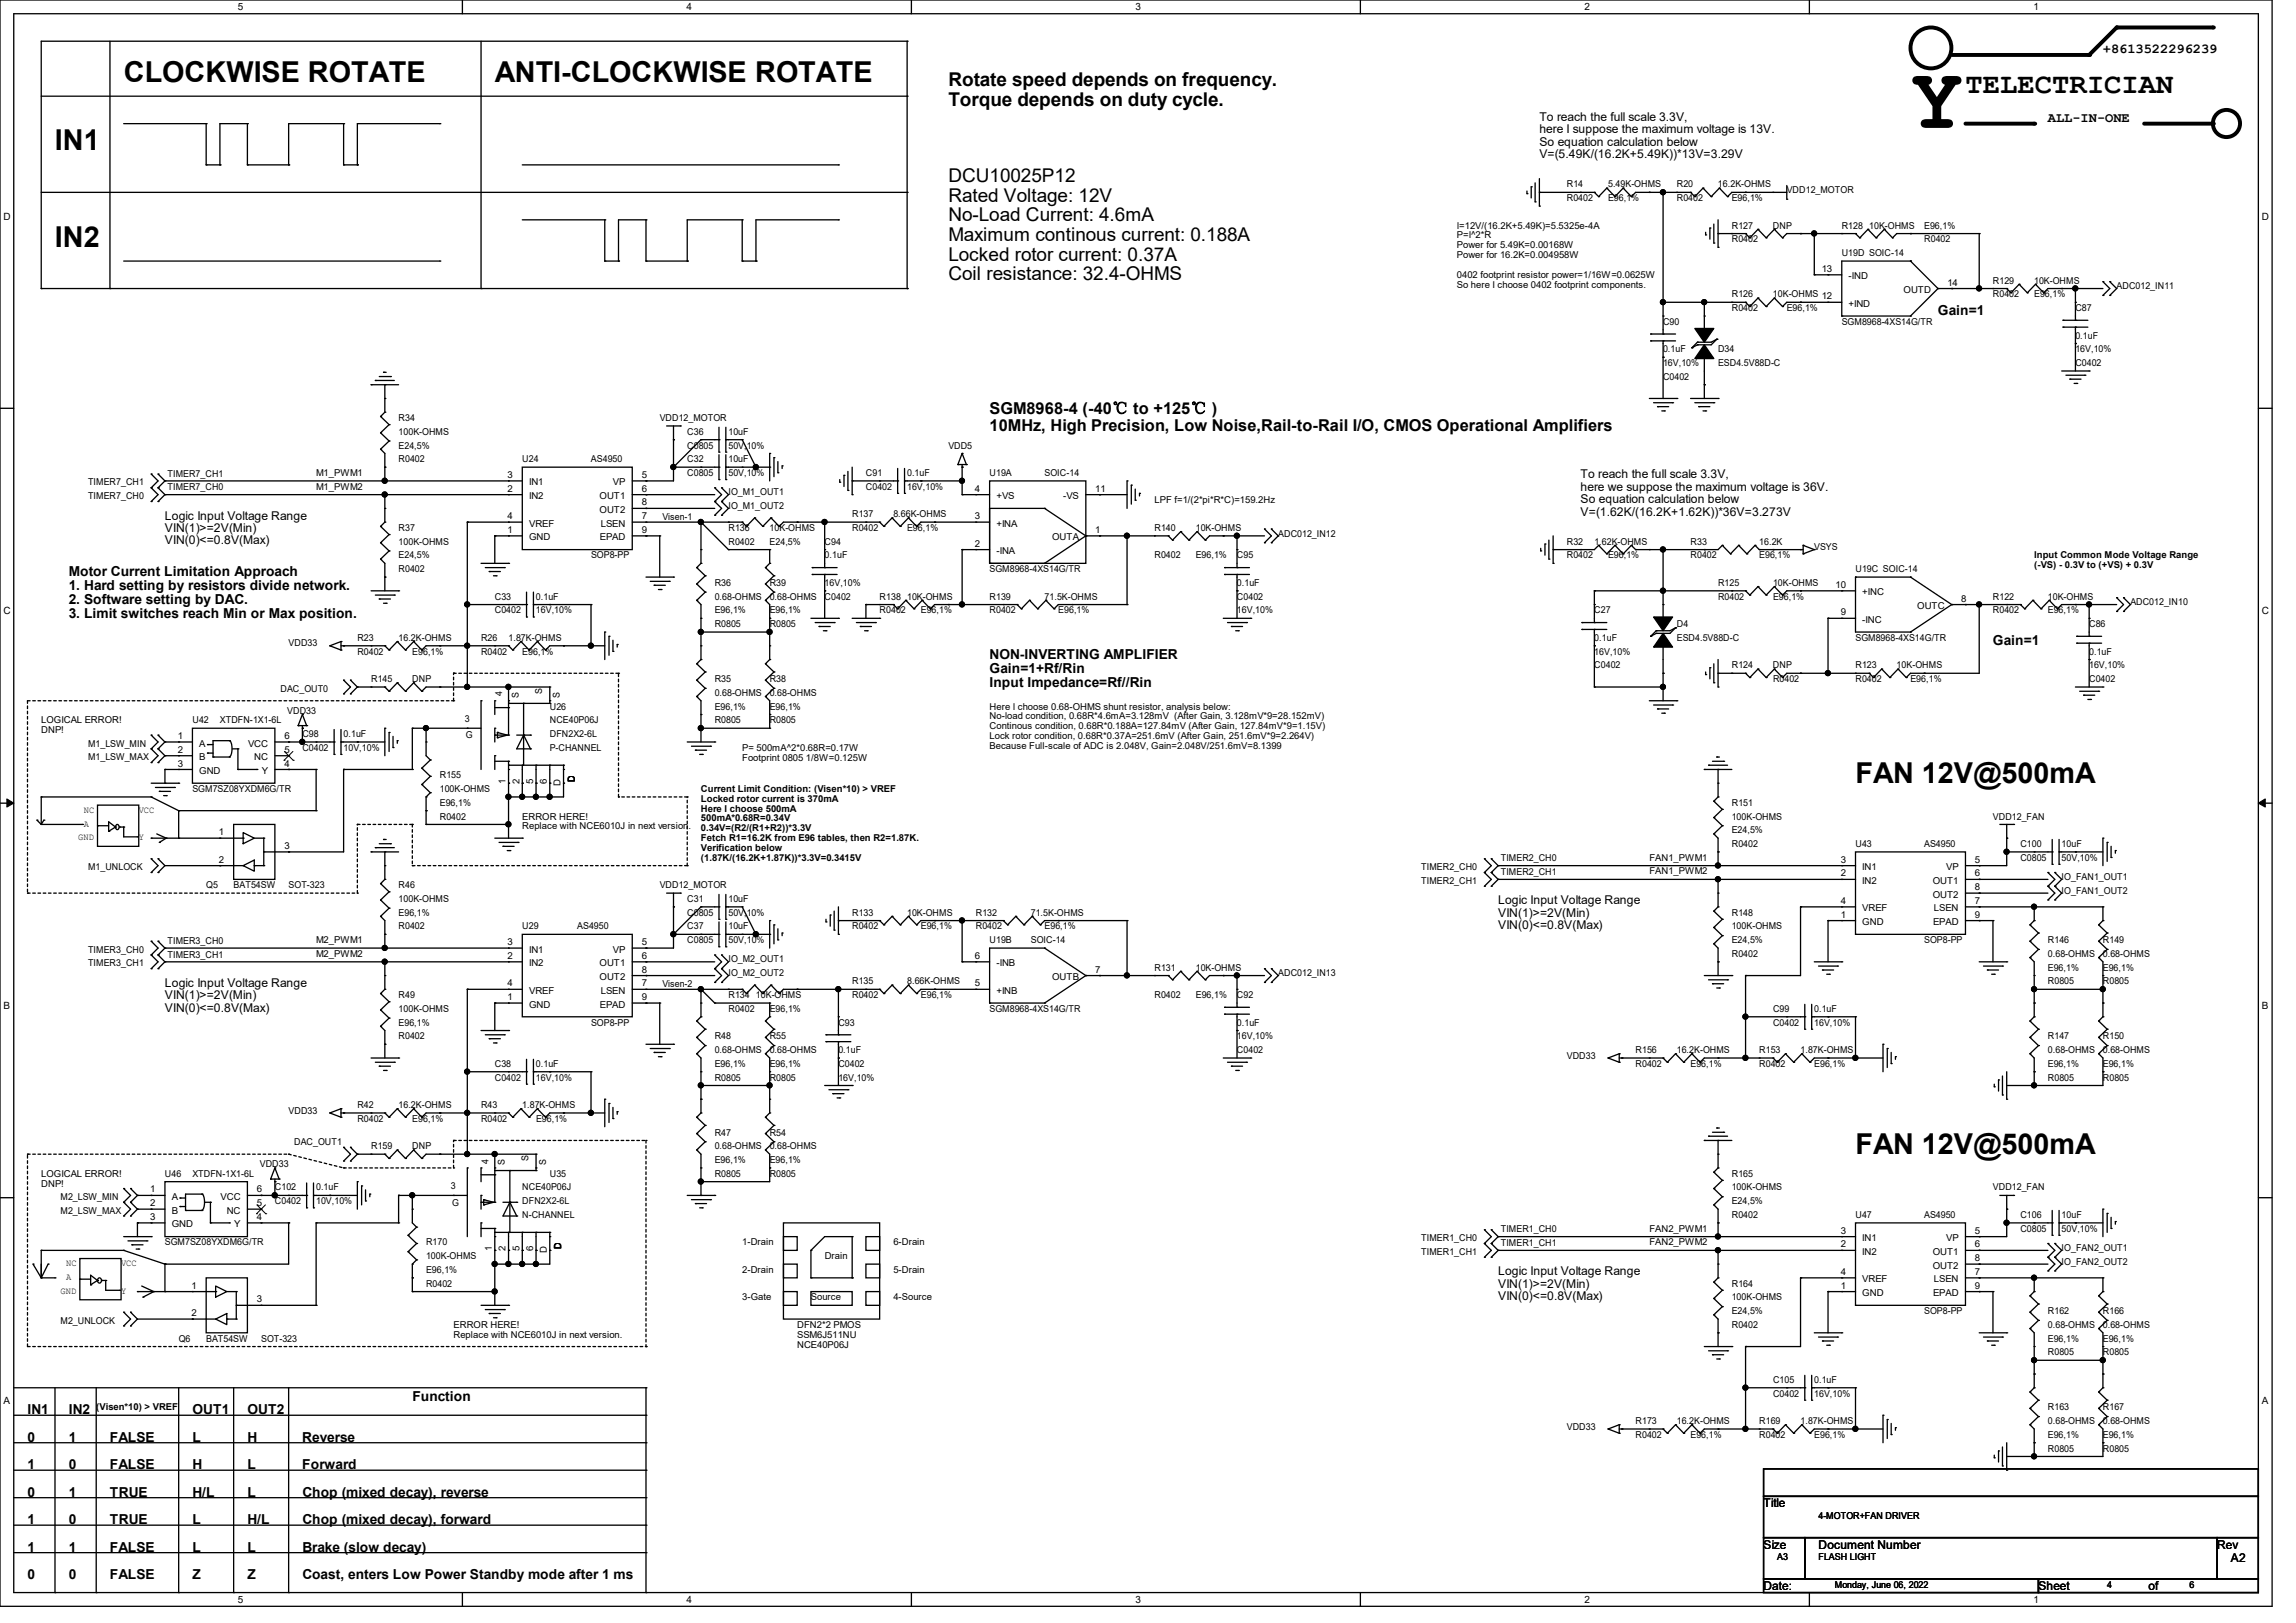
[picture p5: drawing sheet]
<svg xmlns="http://www.w3.org/2000/svg" width="297mm" height="210mm" viewBox="0 0 297 210" stroke-linecap="round" stroke-linejoin="round" font-family="sans-serif">
<defs><g id="words">
<text font-size="11.3" x="247.1" y="16.6">Y</text>
<g font-size="3.7">
<text x="16" y="10.6">CLOCKWISE ROTATE</text>
<text x="64" y="10.6">ANTI-CLOCKWISE ROTATE</text>
<text x="254.3" y="12.1">TELECTRICIAN</text>
<text x="7.1" y="19.5">IN1</text>
<text x="7.1" y="31.9">IN2</text>
<text x="240" y="101.3">FAN 12V@500mA</text>
<text x="240" y="149.3">FAN 12V@500mA</text>
</g>
<g font-size="2.5">
<text x="122.7" y="11.1">Rotate speed depends on frequency.</text>
<text x="122.7" y="13.7">Torque depends on duty cycle.</text>
<text x="122.7" y="23.6">DCU10025P12</text>
<text x="122.7" y="26.1">Rated Voltage: 12V</text>
<text x="122.7" y="28.7">No-Load Current: 4.6mA</text>
<text x="122.7" y="31.2">Maximum continous current: 0.188A</text>
<text x="122.7" y="33.7">Locked rotor current: 0.37A</text>
<text x="122.7" y="36.3">Coil resistance: 32.4-OHMS</text>
</g>
<g font-size="2.1">
<text x="128" y="53.6">SGM8968-4 (-40℃ to +125℃ )</text>
<text x="128" y="55.8">10MHz, High Precision, Low Noise,Rail-to-Rail I/O, CMOS Operational Amplifiers</text>
</g>
<g font-size="1.8">
<text x="272" y="6.9">+8613522296239</text>
<text x="264.9" y="15.7">ALL-IN-ONE</text>
<text x="250.7" y="40.8">Gain=1</text>
<text x="8.9" y="74.5">Motor Current Limitation Approach</text>
<text x="8.9" y="76.4">1. Hard setting by resistors divide network.</text>
<text x="8.9" y="78.2">2. Software setting by DAC.</text>
<text x="8.9" y="80">3. Limit switches reach Min or Max position.</text>
<text x="257.8" y="83.4">Gain=1</text>
<text x="128" y="85.2">NON-INVERTING AMPLIFIER</text>
<text x="128" y="87">Gain=1+Rf/Rin</text>
<text x="128" y="88.9">Input Impedance=Rf//Rin</text>
<text x="3.6" y="183">IN1</text>
<text x="8.9" y="183">IN2</text>
<text x="24.9" y="183">OUT1</text>
<text x="32" y="183">OUT2</text>
<text x="53.3" y="181.2">Function</text>
<text x="3.6" y="186.6">0</text>
<text x="3.6" y="190.1">1</text>
<text x="8.9" y="186.6">1</text>
<text x="8.9" y="190.1">0</text>
<text x="14.2" y="186.6">FALSE</text>
<text x="14.2" y="190.1">FALSE</text>
<text x="24.9" y="186.6">L</text>
<text x="24.9" y="190.1">H</text>
<text x="32" y="186.6">H</text>
<text x="32" y="190.1">L</text>
<text x="39.1" y="186.6">Reverse</text>
<text x="39.1" y="190.1">Forward</text>
<text x="3.6" y="193.7">0</text>
<text x="3.6" y="197.2">1</text>
<text x="8.9" y="193.7">1</text>
<text x="8.9" y="197.2">0</text>
<text x="14.2" y="193.7">TRUE</text>
<text x="14.2" y="197.2">TRUE</text>
<text x="24.9" y="193.7">H/L</text>
<text x="24.9" y="197.2">L</text>
<text x="32" y="193.7">L</text>
<text x="32" y="197.2">H/L</text>
<text x="39.1" y="193.7">Chop (mixed decay), reverse</text>
<text x="39.1" y="197.2">Chop (mixed decay), forward</text>
<text x="3.6" y="200.8">1</text>
<text x="8.9" y="200.8">1</text>
<text x="14.2" y="200.8">FALSE</text>
<text x="24.9" y="200.8">L</text>
<text x="32" y="200.8">L</text>
<text x="39.1" y="200.8">Brake (slow decay)</text>
<text x="3.6" y="204.3">0</text>
<text x="8.9" y="204.3">0</text>
<text x="14.2" y="204.3">FALSE</text>
<text x="24.9" y="204.3">Z</text>
<text x="32" y="204.3">Z</text>
<text x="39.1" y="204.3">Coast, enters Low Power Standby mode after 1 ms</text>
</g>
<g font-size="1.6">
<text x="199.1" y="15.7">To reach the full scale 3.3V,</text>
<text x="199.1" y="17.3">here I suppose the maximum voltage is 13V.</text>
<text x="199.1" y="18.9">So equation calculation below</text>
<text x="199.1" y="20.5">V=(5.49K/(16.2K+5.49K))*13V=3.29V</text>
<text x="204.5" y="61.9">To reach the full scale 3.3V,</text>
<text x="204.5" y="63.5">here we suppose the maximum voltage is 36V.</text>
<text x="204.5" y="65.1">So equation calculation below</text>
<text x="21.3" y="67.2">Logic Input Voltage Range</text>
<text x="21.3" y="68.8">VIN(1)&gt;=2V(Min)</text>
<text x="21.3" y="70.4">VIN(0)&lt;=0.8V(Max)</text>
<text x="204.5" y="66.7">V=(1.62K/(16.2K+1.62K))*36V=3.273V</text>
<text x="193.8" y="117">Logic Input Voltage Range</text>
<text x="193.8" y="118.6">VIN(1)&gt;=2V(Min)</text>
<text x="193.8" y="120.2">VIN(0)&lt;=0.8V(Max)</text>
<text x="21.3" y="127.7">Logic Input Voltage Range</text>
<text x="21.3" y="129.3">VIN(1)&gt;=2V(Min)</text>
<text x="21.3" y="130.9">VIN(0)&lt;=0.8V(Max)</text>
<text x="193.8" y="165">Logic Input Voltage Range</text>
<text x="193.8" y="166.6">VIN(1)&gt;=2V(Min)</text>
<text x="193.8" y="168.2">VIN(0)&lt;=0.8V(Max)</text>
<text x="228.1" y="195.1">Title</text>
<text x="228.1" y="200.4">Size</text>
<text x="235.2" y="200.4">Document Number</text>
<text x="286.8" y="200.4">Rev</text>
<text x="288.6" y="202.2">A2</text>
<text x="228.1" y="205.7">Date:</text>
<text x="263.7" y="205.7">Sheet</text>
<text x="277.9" y="205.7">of</text>
</g>
<g font-size="1.3">
<text x="30.8" y="1.3">5</text>
<text x="88.8" y="1.3">4</text>
<text x="146.9" y="1.3">3</text>
<text x="205" y="1.3">2</text>
<text x="263.1" y="1.3">1</text>
<text x=".5" y="28.4">D</text>
<text x="292.6" y="28.4">D</text>
<text x=".5" y="79.5">C</text>
<text x="292.6" y="79.5">C</text>
<text x=".5" y="130.6">B</text>
<text x="292.6" y="130.6">B</text>
<text x=".5" y="181.7">A</text>
<text x="292.6" y="181.7">A</text>
<text x="30.8" y="207.4">5</text>
<text x="88.8" y="207.4">4</text>
<text x="146.9" y="207.4">3</text>
<text x="205" y="207.4">2</text>
<text x="263.1" y="207.4">1</text>
</g>
<g font-size="1.2">
<text x="188.5" y="29.6">I=12V/(16.2K+5.49K)=5.5325e-4A</text>
<text x="202.7" y="24.3">R14</text>
<text x="202.7" y="26">R0402</text>
<text x="208" y="24.3">5.49K-OHMS</text>
<text x="208" y="26">E96,1%</text>
<text x="216.9" y="24.3">R20</text>
<text x="216.9" y="26">R0402</text>
<text x="222.2" y="24.3">16.2K-OHMS</text>
<text x="224" y="29.6">R127</text>
<text x="224" y="26">E96,1%</text>
<text x="229.4" y="29.6">DNP</text>
<text x="231.1" y="25">VDD12_MOTOR</text>
<text x="238.2" y="29.6">R128 10K-OHMS</text>
<text x="248.9" y="29.6">E96,1%</text>
<text x="188.5" y="30.9">P=I^2*R</text>
<text x="188.5" y="32.1">Power for 5.49K=0.00168W</text>
<text x="188.5" y="33.4">Power for 16.2K=0.004958W</text>
<text x="188.5" y="35.9">0402 footprint resistor power=1/16W=0.0625W</text>
<text x="224" y="31.4">R0402</text>
<text x="235.7" y="35.2">13</text>
<text x="238.2" y="33.1">U19D SOIC-14</text>
<text x="248.9" y="31.4">R0402</text>
<text x="188.5" y="37.2">So here I choose 0402 footprint components.</text>
<text x="224" y="38.5">R126</text>
<text x="224" y="40.3">R0402</text>
<text x="229.4" y="38.5">10K-OHMS 12</text>
<text x="231.1" y="40.3">E96,1%</text>
<text x="239.1" y="36.2">-IND</text>
<text x="239.1" y="39.7">+IND</text>
<text x="246.2" y="37.9">OUTD</text>
<text x="251.9" y="37">14</text>
<text x="257.8" y="36.7">R129</text>
<text x="257.8" y="38.5">R0402</text>
<text x="263.1" y="36.7">10K-OHMS</text>
<text x="263.1" y="38.5">E96,1%</text>
<text x="268.5" y="40.3">C87</text>
<text x="273.8" y="37.4">ADC012_IN11</text>
<text x="215.1" y="42">C90</text>
<text x="215.1" y="45.6">0.1uF</text>
<text x="215.1" y="47.4">16V,10%</text>
<text x="222.2" y="45.6">D34</text>
<text x="222.2" y="47.4">ESD4.5V88D-C</text>
<text x="238.2" y="42">SGM8968-4XS14G/TR</text>
<text x="268.5" y="43.8">0.1uF</text>
<text x="268.5" y="45.6">16V,10%</text>
<text x="268.5" y="47.4">C0402</text>
<text x="215.1" y="49.1">C0402</text>
<text x="51.6" y="54.5">R34</text>
<text x="51.6" y="56.3">100K-OHMS</text>
<text x="51.6" y="58">E24,5%</text>
<text x="51.6" y="59.8">R0402</text>
<text x="67.6" y="59.8">U24</text>
<text x="76.4" y="59.8">AS4950</text>
<text x="85.3" y="54.5">VDD12_MOTOR</text>
<text x="88.9" y="56.3">C36</text>
<text x="88.9" y="58">C0805</text>
<text x="88.9" y="59.8">C32</text>
<text x="94.2" y="56.3">10uF</text>
<text x="94.2" y="59.8">10uF</text>
<text x="94.2" y="58">50V,10%</text>
<text x="122.7" y="58">VDD5</text>
<text x="11.4" y="62.8">TIMER7_CH1</text>
<text x="11.4" y="64.6">TIMER7_CH0</text>
<text x="21.7" y="61.7">TIMER7_CH1</text>
<text x="21.7" y="63.5">TIMER7_CH0</text>
<text x="40.9" y="61.6">M1_PWM1</text>
<text x="40.9" y="63.4">M1_PWM2</text>
<text x="65.7" y="63.6">2</text>
<text x="65.7" y="61.8">3</text>
<text x="68.5" y="64.6">IN2</text>
<text x="68.5" y="62.8">IN1</text>
<text x="77.6" y="64.6">OUT1</text>
<text x="79.3" y="62.8">VP</text>
<text x="83" y="65.4">8</text>
<text x="83" y="63.6">6</text>
<text x="83" y="61.8">5</text>
<text x="88.9" y="61.6">C0805</text>
<text x="94.2" y="64.1">IO_M1_OUT1</text>
<text x="94.2" y="65.9">IO_M1_OUT2</text>
<text x="94.2" y="61.6">50V,10%</text>
<text x="112" y="61.6">C91</text>
<text x="112" y="63.4">C0402</text>
<text x="117.3" y="61.6">0.1uF</text>
<text x="117.3" y="63.4">16V,10%</text>
<text x="126.1" y="63.6">4</text>
<text x="128" y="61.6">U19A</text>
<text x="128.9" y="64.6">+VS</text>
<text x="135.1" y="61.6">SOIC-14</text>
<text x="137.5" y="64.6">-VS</text>
<text x="141.7" y="63.6">11</text>
<text x="149.4" y="65.2">LPF f=1/(2*pi*R*C)=159.2Hz</text>
<text x="51.6" y="68.7">R37</text>
<text x="51.6" y="70.5">100K-OHMS</text>
<text x="65.7" y="69">1</text>
<text x="65.7" y="67.2">4</text>
<text x="68.5" y="69.9">GND</text>
<text x="68.5" y="68.2">VREF</text>
<text x="77.6" y="66.4">OUT2</text>
<text x="77.6" y="69.9">EPAD</text>
<text x="77.7" y="68.2">LSEN</text>
<text x="83" y="67.2">7</text>
<text x="83" y="69">9</text>
<text x="85.7" y="67.2">Visen-1</text>
<text x="94.2" y="68.7">R136</text>
<text x="94.2" y="70.5">R0402</text>
<text x="99.6" y="68.7">10K-OHMS</text>
<text x="99.6" y="70.5">E24,5%</text>
<text x="106.7" y="70.5">C94</text>
<text x="110.2" y="66.9">R137</text>
<text x="110.2" y="68.7">R0402</text>
<text x="115.6" y="66.9">8.66K-OHMS</text>
<text x="117.3" y="68.7">E96,1%</text>
<text x="126.1" y="70.7">2</text>
<text x="126.1" y="67.2">3</text>
<text x="128.9" y="71.7">-INA</text>
<text x="128.9" y="68.2">+INA</text>
<text x="136.1" y="69.9">OUTA</text>
<text x="141.7" y="69">1</text>
<text x="149.3" y="68.7">R140</text>
<text x="154.7" y="68.7">10K-OHMS</text>
<text x="165.3" y="69.4">ADC012_IN12</text>
<text x="202.7" y="70.5">R32</text>
<text x="206.2" y="70.5">1.62K-OHMS</text>
<text x="218.7" y="70.5">R33</text>
<text x="227.6" y="70.5">16.2K</text>
<text x="234.7" y="71.2">VSYS</text>
<text x="51.6" y="74">R0402</text>
<text x="51.6" y="72.3">E24,5%</text>
<text x="64" y="77.6">C33</text>
<text x="69.3" y="77.6">0.1uF</text>
<text x="76.5" y="72.3">SOP8-PP</text>
<text x="92.5" y="75.8">R36</text>
<text x="92.5" y="77.6">0.68-OHMS</text>
<text x="99.6" y="75.8">R39</text>
<text x="99.6" y="77.6">0.68-OHMS</text>
<text x="106.7" y="72.3">0.1uF</text>
<text x="106.7" y="77.6">C0402</text>
<text x="106.7" y="75.8">16V,10%</text>
<text x="113.8" y="77.6">R138 10K-OHMS</text>
<text x="128" y="74">SGM8968-4XS14G/TR</text>
<text x="128" y="77.6">R139</text>
<text x="135.1" y="77.6">71.5K-OHMS</text>
<text x="149.3" y="72.3">R0402</text>
<text x="154.7" y="72.3">E96,1%</text>
<text x="160" y="72.3">C95</text>
<text x="160" y="75.8">0.1uF</text>
<text x="160" y="77.6">C0402</text>
<text x="202.7" y="72.3">R0402</text>
<text x="208" y="72.3">E96,1%</text>
<text x="218.7" y="72.3">R0402</text>
<text x="222.2" y="75.8">R125</text>
<text x="222.2" y="77.6">R0402</text>
<text x="227.6" y="72.3">E96,1%</text>
<text x="229.4" y="77.6">E96,1%</text>
<text x="229.4" y="75.8">10K-OHMS</text>
<text x="237.4" y="76.1">10</text>
<text x="240" y="74">U19C SOIC-14</text>
<text x="240.9" y="77">+INC</text>
<text x="253.7" y="77.9">8</text>
<text x="257.8" y="77.6">R122</text>
<text x="263.1" y="72.3">Input Common Mode Voltage Range</text>
<text x="263.1" y="73.5">(-VS) - 0.3V to (+VS) + 0.3V</text>
<text x="264.9" y="77.6">10K-OHMS</text>
<text x="37.3" y="83.6">VDD33</text>
<text x="46.2" y="82.9">R23</text>
<text x="51.6" y="82.9">16.2K-OHMS</text>
<text x="62.2" y="82.9">R26</text>
<text x="64" y="79.4">C0402</text>
<text x="65.8" y="82.9">1.87K-OHMS</text>
<text x="69.3" y="79.4">16V,10%</text>
<text x="92.5" y="79.4">E96,1%</text>
<text x="92.5" y="81.2">R0805</text>
<text x="99.6" y="79.4">E96,1%</text>
<text x="99.6" y="81.2">R0805</text>
<text x="113.8" y="79.4">R0402</text>
<text x="119.1" y="79.4">E96,1%</text>
<text x="128" y="79.4">R0402</text>
<text x="136.9" y="79.4">E96,1%</text>
<text x="160" y="79.4">16V,10%</text>
<text x="206.2" y="79.4">C27</text>
<text x="206.2" y="82.9">0.1uF</text>
<text x="216.9" y="81.2">D4</text>
<text x="216.9" y="82.9">ESD4.5V88D-C</text>
<text x="238.1" y="79.6">9</text>
<text x="240" y="82.9">SGM8968-4XS14G/TR</text>
<text x="240.9" y="80.6">-INC</text>
<text x="248" y="78.8">OUTC</text>
<text x="257.8" y="79.4">R0402</text>
<text x="264.9" y="79.4">E96,1%</text>
<text x="270.2" y="81.2">C86</text>
<text x="275.6" y="78.3">ADC012_IN10</text>
<text x="36.3" y="89.5">DAC_OUT0</text>
<text x="46.2" y="84.7">R0402</text>
<text x="48" y="88.3">R145</text>
<text x="53.3" y="88.3">DNP</text>
<text x="53.3" y="84.7">E96,1%</text>
<text x="62.2" y="84.7">R0402</text>
<text x="67.6" y="84.7">E96,1%</text>
<text x="70.1" y="89.8" transform="rotate(-90 70.1 89.8)">S</text>
<text x="92.5" y="88.3">R35</text>
<text x="99.6" y="88.3">R38</text>
<text x="206.2" y="86.5">C0402</text>
<text x="206.2" y="84.7">16V,10%</text>
<text x="224" y="86.5">R124</text>
<text x="229.4" y="86.5">DNP</text>
<text x="229.4" y="88.3">R0402</text>
<text x="240" y="86.5">R123</text>
<text x="240" y="88.3">R0402</text>
<text x="245.4" y="86.5">10K-OHMS</text>
<text x="247.1" y="88.3">E96,1%</text>
<text x="270.2" y="84.7">0.1uF</text>
<text x="270.2" y="88.3">C0402</text>
<text x="270.2" y="86.5">16V,10%</text>
<text x="5.3" y="93.6">LOGICAL ERROR!</text>
<text x="5.3" y="94.9">DNP!</text>
<text x="23" y="95.6">1</text>
<text x="24.9" y="93.6">U42</text>
<text x="28.4" y="93.6">XTDFN-1X1-6L</text>
<text x="36.8" y="95.6">6</text>
<text x="37.2" y="92.4">VDD33</text>
<text x="39.1" y="95.4">C98</text>
<text x="44.4" y="95.4">0.1uF</text>
<text x="60.1" y="93.4">3</text>
<text x="60.3" y="95.5">G</text>
<text x="65" y="90.1" transform="rotate(-90 65 90.1)">4</text>
<text x="67.1" y="90.3" transform="rotate(-90 67.1 90.3)">S</text>
<text x="71.1" y="91.8">U26</text>
<text x="71.1" y="93.6">NCE40P06J</text>
<text x="71.1" y="95.4">DFN2X2-6L</text>
<text x="72.4" y="90.3" transform="rotate(-90 72.4 90.3)">S</text>
<text x="92.5" y="90">0.68-OHMS</text>
<text x="92.5" y="91.8">E96,1%</text>
<text x="92.5" y="93.6">R0805</text>
<text x="99.6" y="90">0.68-OHMS</text>
<text x="99.6" y="91.8">E96,1%</text>
<text x="99.6" y="93.6">R0805</text>
<text x="128" y="91.8">Here I choose 0.68-OHMS shunt resistor, analysis below:</text>
<text x="128" y="93.1">No-load condition, 0.68R*4.6mA=3.128mV (After Gain, 3.128mV*9=28.152mV)</text>
<text x="128" y="94.4">Continous condition, 0.68R*0.188A=127.84mV (After Gain, 127.84mV*9=1.15V)</text>
<text x="128" y="95.6">Lock rotor condition, 0.68R*0.37A=251.6mV (After Gain, 251.6mV*9=2.264V)</text>
<text x="11.4" y="96.6">M1_LSW_MIN</text>
<text x="11.4" y="98.4">M1_LSW_MAX</text>
<text x="23" y="97.4">2</text>
<text x="23" y="99.2">3</text>
<text x="25.8" y="96.6">A</text>
<text x="25.8" y="98.4">B</text>
<text x="25.8" y="100.2">GND</text>
<text x="32.1" y="96.6">VCC</text>
<text x="32.9" y="98.4">NC</text>
<text x="33.9" y="100.2">Y</text>
<text x="36.8" y="97.4">5</text>
<text x="36.8" y="99.2">4</text>
<text x="39.1" y="97.2">C0402</text>
<text x="44.4" y="97.2">10V,10%</text>
<text x="56.9" y="100.7">R155</text>
<text x="65.4" y="101.5" transform="rotate(-90 65.4 101.5)">1</text>
<text x="67.2" y="101.5" transform="rotate(-90 67.2 101.5)">2</text>
<text x="69" y="101.5" transform="rotate(-90 69 101.5)">5</text>
<text x="70.7" y="101.5" transform="rotate(-90 70.7 101.5)">6</text>
<text x="71.1" y="97.2">P-CHANNEL</text>
<text x="72.5" y="101.7" transform="rotate(-90 72.5 101.7)">D</text>
<text x="74.4" y="101.2" transform="rotate(-90 74.4 101.2)">D</text>
<text x="96" y="97.2">P= 500mA^2*0.68R=0.17W</text>
<text x="96" y="98.4">Footprint 0805 1/8W=0.125W</text>
<text x="128" y="96.9">Because Full-scale of ADC is 2.048V, Gain=2.048V/251.6mV=8.1399</text>
<text x="10.8" y="105.2">NC</text>
<text x="10.8" y="107">A</text>
<text x="18" y="105.2">VCC</text>
<text x="24.9" y="102.5">SGM7SZ08YXDM6G/TR</text>
<text x="56.9" y="102.5">100K-OHMS</text>
<text x="56.9" y="106">R0402</text>
<text x="56.9" y="104.3">E96,1%</text>
<text x="67.6" y="106">ERROR HERE!</text>
<text x="67.6" y="107.3">Replace with NCE6010J in next version.</text>
<text x="90.7" y="102.5">Current Limit Condition: (Visen*10) &gt; VREF</text>
<text x="90.7" y="103.8">Locked rotor current is 370mA</text>
<text x="90.7" y="105">Here I choose 500mA</text>
<text x="90.7" y="106.3">500mA*0.68R=0.34V</text>
<text x="90.7" y="107.6">0.34V=(R2/(R1+R2))*3.3V</text>
<text x="224" y="104.3">R151</text>
<text x="224" y="106">100K-OHMS</text>
<text x="224" y="107.8">E24,5%</text>
<text x="257.8" y="106">VDD12_FAN</text>
<text x="10.1" y="108.8">GND</text>
<text x="11.4" y="112.6">M1_UNLOCK</text>
<text x="18" y="108.8">Y</text>
<text x="28.3" y="108.1">1</text>
<text x="28.3" y="111.6">2</text>
<text x="36.8" y="109.9">3</text>
<text x="90.7" y="108.8">Fetch R1=16.2K from E96 tables, then R2=1.87K.</text>
<text x="90.7" y="110.1">Verification below</text>
<text x="90.7" y="111.4">(1.87K/(16.2K+1.87K))*3.3V=0.3415V</text>
<text x="183.8" y="112.6">TIMER2_CH0</text>
<text x="194.1" y="111.5">TIMER2_CH0</text>
<text x="194.1" y="113.2">TIMER2_CH1</text>
<text x="213.4" y="111.4">FAN1_PWM1</text>
<text x="213.4" y="113.2">FAN1_PWM2</text>
<text x="224" y="109.6">R0402</text>
<text x="238.1" y="113.4">2</text>
<text x="238.1" y="111.6">3</text>
<text x="240" y="109.6">U43</text>
<text x="240.9" y="112.6">IN1</text>
<text x="248.9" y="109.6">AS4950</text>
<text x="251.7" y="112.6">VP</text>
<text x="255.5" y="113.4">6</text>
<text x="255.5" y="111.6">5</text>
<text x="261.4" y="109.6">C100</text>
<text x="261.4" y="111.4">C0805</text>
<text x="266.7" y="109.6">10uF</text>
<text x="266.7" y="113.9">IO_FAN1_OUT1</text>
<text x="266.7" y="111.4">50V,10%</text>
<text x="26.7" y="114.9">Q5</text>
<text x="30.2" y="114.9">BAT54SW</text>
<text x="37.3" y="114.9">SOT-323</text>
<text x="51.6" y="114.9">R46</text>
<text x="51.6" y="116.7">100K-OHMS</text>
<text x="51.6" y="118.5">E96,1%</text>
<text x="85.3" y="114.9">VDD12_MOTOR</text>
<text x="88.9" y="116.7">C31</text>
<text x="88.9" y="118.5">C0805</text>
<text x="94.2" y="116.7">10uF</text>
<text x="94.2" y="118.5">50V,10%</text>
<text x="110.2" y="118.5">R133</text>
<text x="117.3" y="118.5">10K-OHMS</text>
<text x="126.2" y="118.5">R132</text>
<text x="133.3" y="118.5">71.5K-OHMS</text>
<text x="183.8" y="114.4">TIMER2_CH1</text>
<text x="224" y="118.5">R148</text>
<text x="238.1" y="118.7">1</text>
<text x="238.1" y="117">4</text>
<text x="240.9" y="119.7">GND</text>
<text x="240.9" y="114.4">IN2</text>
<text x="240.9" y="117.9">VREF</text>
<text x="250" y="116.2">OUT2</text>
<text x="250" y="114.4">OUT1</text>
<text x="250.1" y="119.7">EPAD</text>
<text x="250.2" y="117.9">LSEN</text>
<text x="255.5" y="115.2">8</text>
<text x="255.5" y="117">7</text>
<text x="255.5" y="118.7">9</text>
<text x="266.7" y="115.7">IO_FAN1_OUT2</text>
<text x="11.4" y="123.3">TIMER3_CH0</text>
<text x="11.4" y="125.1">TIMER3_CH1</text>
<text x="21.7" y="122.1">TIMER3_CH0</text>
<text x="21.7" y="123.9">TIMER3_CH1</text>
<text x="40.9" y="122">M2_PWM1</text>
<text x="40.9" y="123.8">M2_PWM2</text>
<text x="51.6" y="120.3">R0402</text>
<text x="65.7" y="124.1">2</text>
<text x="65.7" y="122.3">3</text>
<text x="67.6" y="120.3">U29</text>
<text x="68.5" y="125.1">IN2</text>
<text x="68.5" y="123.3">IN1</text>
<text x="74.7" y="120.3">AS4950</text>
<text x="77.6" y="125.1">OUT1</text>
<text x="79.3" y="123.3">VP</text>
<text x="83" y="125.9">8</text>
<text x="83" y="124.1">6</text>
<text x="83" y="122.3">5</text>
<text x="88.9" y="120.3">C37</text>
<text x="88.9" y="122">C0805</text>
<text x="94.2" y="120.3">10uF</text>
<text x="94.2" y="122">50V,10%</text>
<text x="94.2" y="124.5">IO_M2_OUT1</text>
<text x="110.2" y="120.3">R0402</text>
<text x="119.1" y="120.3">E96,1%</text>
<text x="126.1" y="124.1">6</text>
<text x="126.2" y="120.3">R0402</text>
<text x="128" y="122">U19B</text>
<text x="128.9" y="125.1">-INB</text>
<text x="133.3" y="122">SOIC-14</text>
<text x="135.1" y="120.3">E96,1%</text>
<text x="141.7" y="125.9">7</text>
<text x="149.3" y="125.6">R131</text>
<text x="154.7" y="125.6">10K-OHMS</text>
<text x="224" y="120.3">100K-OHMS</text>
<text x="224" y="123.8">R0402</text>
<text x="224" y="122">E24,5%</text>
<text x="248.9" y="122">SOP8-PP</text>
<text x="264.9" y="122">R146</text>
<text x="264.9" y="123.8">0.68-OHMS</text>
<text x="264.9" y="125.6">E96,1%</text>
<text x="272" y="122">R149</text>
<text x="272" y="123.8">0.68-OHMS</text>
<text x="272" y="125.6">E96,1%</text>
<text x="51.6" y="129.2">R49</text>
<text x="51.6" y="130.9">100K-OHMS</text>
<text x="65.7" y="129.4">1</text>
<text x="65.7" y="127.6">4</text>
<text x="68.5" y="130.4">GND</text>
<text x="68.5" y="128.6">VREF</text>
<text x="77.6" y="126.8">OUT2</text>
<text x="77.6" y="130.4">EPAD</text>
<text x="77.7" y="128.6">LSEN</text>
<text x="83" y="127.6">7</text>
<text x="83" y="129.4">9</text>
<text x="85.7" y="127.7">Visen-2</text>
<text x="94.2" y="126.3">IO_M2_OUT2</text>
<text x="94.2" y="129.2">R134 10K-OHMS</text>
<text x="94.2" y="130.9">R0402</text>
<text x="99.6" y="130.9">E96,1%</text>
<text x="110.2" y="127.4">R135</text>
<text x="110.2" y="129.2">R0402</text>
<text x="117.3" y="127.4">8.66K-OHMS</text>
<text x="119.1" y="129.2">E96,1%</text>
<text x="126.1" y="127.6">5</text>
<text x="128" y="130.9">SGM8968-4XS14G/TR</text>
<text x="128.9" y="128.6">+INB</text>
<text x="136.1" y="126.8">OUTB</text>
<text x="149.3" y="129.2">R0402</text>
<text x="154.7" y="129.2">E96,1%</text>
<text x="160" y="129.2">C92</text>
<text x="165.3" y="126.3">ADC012_IN13</text>
<text x="229.4" y="130.9">C99</text>
<text x="234.7" y="130.9">0.1uF</text>
<text x="264.9" y="127.4">R0805</text>
<text x="272" y="127.4">R0805</text>
<text x="51.6" y="132.7">E96,1%</text>
<text x="51.6" y="134.5">R0402</text>
<text x="76.5" y="132.7">SOP8-PP</text>
<text x="92.5" y="134.5">R48</text>
<text x="92.5" y="136.3">0.68-OHMS</text>
<text x="99.6" y="134.5">R55</text>
<text x="99.6" y="136.3">0.68-OHMS</text>
<text x="108.5" y="132.7">C93</text>
<text x="108.5" y="136.3">0.1uF</text>
<text x="160" y="132.7">0.1uF</text>
<text x="160" y="134.5">16V,10%</text>
<text x="160" y="136.3">C0402</text>
<text x="202.7" y="137">VDD33</text>
<text x="211.6" y="136.3">R156</text>
<text x="216.9" y="136.3">16.2K-OHMS</text>
<text x="227.6" y="136.3">R153</text>
<text x="229.4" y="132.7">C0402</text>
<text x="232.9" y="136.3">1.87K-OHMS</text>
<text x="234.7" y="132.7">16V,10%</text>
<text x="264.9" y="134.5">R147</text>
<text x="264.9" y="136.3">0.68-OHMS</text>
<text x="272" y="134.5">R150</text>
<text x="272" y="136.3">0.68-OHMS</text>
<text x="46.2" y="143.4">R42</text>
<text x="51.6" y="143.4">16.2K-OHMS</text>
<text x="62.2" y="143.4">R43</text>
<text x="64" y="138">C38</text>
<text x="64" y="139.8">C0402</text>
<text x="67.6" y="143.4">1.87K-OHMS</text>
<text x="69.3" y="138">0.1uF</text>
<text x="69.3" y="139.8">16V,10%</text>
<text x="92.5" y="138">E96,1%</text>
<text x="92.5" y="139.8">R0805</text>
<text x="99.6" y="138">E96,1%</text>
<text x="99.6" y="139.8">R0805</text>
<text x="108.5" y="138">C0402</text>
<text x="108.5" y="139.8">16V,10%</text>
<text x="211.6" y="138">R0402</text>
<text x="218.7" y="138">E96,1%</text>
<text x="227.6" y="138">R0402</text>
<text x="234.7" y="138">E96,1%</text>
<text x="264.9" y="138">E96,1%</text>
<text x="264.9" y="139.8">R0805</text>
<text x="272" y="138">E96,1%</text>
<text x="272" y="139.8">R0805</text>
<text x="37.3" y="144.1">VDD33</text>
<text x="38.1" y="148.2">DAC_OUT1</text>
<text x="46.2" y="145.2">R0402</text>
<text x="48" y="148.7">R159</text>
<text x="53.3" y="148.7">DNP</text>
<text x="53.3" y="145.2">E96,1%</text>
<text x="62.2" y="145.2">R0402</text>
<text x="69.3" y="145.2">E96,1%</text>
<text x="92.5" y="146.9">R47</text>
<text x="92.5" y="148.7">0.68-OHMS</text>
<text x="99.6" y="146.9">R54</text>
<text x="99.6" y="148.7">0.68-OHMS</text>
<text x="5.3" y="152.3">LOGICAL ERROR!</text>
<text x="5.3" y="153.5">DNP!</text>
<text x="7.8" y="155.3">M2_LSW_MIN</text>
<text x="19.4" y="154.3">1</text>
<text x="21.3" y="152.3">U46</text>
<text x="22.2" y="155.3">A</text>
<text x="24.9" y="152.3">XTDFN-1X1-6L</text>
<text x="28.5" y="155.3">VCC</text>
<text x="33.2" y="154.3">6</text>
<text x="33.6" y="151">VDD33</text>
<text x="35.6" y="154">C102</text>
<text x="35.6" y="155.8">C0402</text>
<text x="40.9" y="154">0.1uF</text>
<text x="40.9" y="155.8">10V,10%</text>
<text x="58.3" y="153.9">3</text>
<text x="58.5" y="156">G</text>
<text x="63.2" y="150.6" transform="rotate(-90 63.2 150.6)">4</text>
<text x="65.3" y="150.8" transform="rotate(-90 65.3 150.8)">S</text>
<text x="67.6" y="154">NCE40P06J</text>
<text x="67.6" y="155.8">DFN2X2-6L</text>
<text x="68.4" y="150.2" transform="rotate(-90 68.4 150.2)">S</text>
<text x="70.7" y="150.8" transform="rotate(-90 70.7 150.8)">S</text>
<text x="71.1" y="152.3">U35</text>
<text x="92.5" y="150.5">E96,1%</text>
<text x="92.5" y="152.3">R0805</text>
<text x="99.6" y="150.5">E96,1%</text>
<text x="99.6" y="152.3">R0805</text>
<text x="224" y="152.3">R165</text>
<text x="224" y="154">100K-OHMS</text>
<text x="224" y="155.8">E24,5%</text>
<text x="257.8" y="154">VDD12_FAN</text>
<text x="7.8" y="157.1">M2_LSW_MAX</text>
<text x="19.4" y="156.1">2</text>
<text x="19.4" y="157.9">3</text>
<text x="21.3" y="161.2">SGM7SZ08YXDM6G/TR</text>
<text x="22.2" y="157.1">B</text>
<text x="22.2" y="158.8">GND</text>
<text x="29.3" y="157.1">NC</text>
<text x="30.3" y="158.8">Y</text>
<text x="33.2" y="156.1">5</text>
<text x="33.2" y="157.9">4</text>
<text x="55.1" y="161.2">R170</text>
<text x="63.6" y="161.9" transform="rotate(-90 63.6 161.9)">1</text>
<text x="65.4" y="161.9" transform="rotate(-90 65.4 161.9)">2</text>
<text x="67.2" y="161.9" transform="rotate(-90 67.2 161.9)">5</text>
<text x="67.6" y="157.6">N-CHANNEL</text>
<text x="69" y="161.9" transform="rotate(-90 69 161.9)">6</text>
<text x="72.6" y="161.6" transform="rotate(-90 72.6 161.6)">D</text>
<text x="96" y="161.2">1-Drain</text>
<text x="115.6" y="161.2">6-Drain</text>
<text x="183.8" y="160.6">TIMER1_CH0</text>
<text x="194.1" y="159.5">TIMER1_CH0</text>
<text x="194.1" y="161.2">TIMER1_CH1</text>
<text x="213.4" y="159.4">FAN2_PWM1</text>
<text x="213.4" y="161.2">FAN2_PWM2</text>
<text x="224" y="157.6">R0402</text>
<text x="238.1" y="161.4">2</text>
<text x="238.1" y="159.6">3</text>
<text x="240" y="157.6">U47</text>
<text x="240.9" y="160.6">IN1</text>
<text x="248.9" y="157.6">AS4950</text>
<text x="251.7" y="160.6">VP</text>
<text x="255.5" y="161.4">6</text>
<text x="255.5" y="159.6">5</text>
<text x="261.4" y="157.6">C106</text>
<text x="261.4" y="159.4">C0805</text>
<text x="266.7" y="157.6">10uF</text>
<text x="266.7" y="161.9">IO_FAN2_OUT1</text>
<text x="266.7" y="159.4">50V,10%</text>
<text x="7.8" y="167.4">GND</text>
<text x="8.6" y="163.9">NC</text>
<text x="8.6" y="165.6">A</text>
<text x="15.7" y="163.9">VCC</text>
<text x="15.7" y="167.4">Y</text>
<text x="24.8" y="166.7">1</text>
<text x="55.1" y="162.9">100K-OHMS</text>
<text x="55.1" y="166.5">R0402</text>
<text x="55.1" y="164.7">E96,1%</text>
<text x="70.7" y="162.1" transform="rotate(-90 70.7 162.1)">D</text>
<text x="96" y="164.7">2-Drain</text>
<text x="106.7" y="162.9">Drain</text>
<text x="115.6" y="164.7">5-Drain</text>
<text x="183.8" y="162.4">TIMER1_CH1</text>
<text x="224" y="166.5">R164</text>
<text x="238.1" y="166.7">1</text>
<text x="238.1" y="165">4</text>
<text x="240.9" y="167.7">GND</text>
<text x="240.9" y="162.4">IN2</text>
<text x="240.9" y="165.9">VREF</text>
<text x="250" y="164.2">OUT2</text>
<text x="250" y="162.4">OUT1</text>
<text x="250.1" y="167.7">EPAD</text>
<text x="250.2" y="165.9">LSEN</text>
<text x="255.5" y="163.2">8</text>
<text x="255.5" y="165">7</text>
<text x="255.5" y="166.7">9</text>
<text x="266.7" y="163.7">IO_FAN2_OUT2</text>
<text x="7.8" y="171.3">M2_UNLOCK</text>
<text x="23.1" y="173.6">Q6</text>
<text x="24.8" y="170.3">2</text>
<text x="26.7" y="173.6">BAT54SW</text>
<text x="33.2" y="168.5">3</text>
<text x="33.8" y="173.6">SOT-323</text>
<text x="58.7" y="171.8">ERROR HERE!</text>
<text x="58.7" y="173.1">Replace with NCE6010J in next version.</text>
<text x="96" y="168.3">3-Gate</text>
<text x="103.1" y="171.8">DFN2*2 PMOS</text>
<text x="103.1" y="173.1">SSM6J511NU</text>
<text x="104.9" y="168.3">Source</text>
<text x="115.6" y="168.3">4-Source</text>
<text x="224" y="168.3">100K-OHMS</text>
<text x="224" y="171.8">R0402</text>
<text x="224" y="170.1">E24,5%</text>
<text x="248.9" y="170.1">SOP8-PP</text>
<text x="264.9" y="170.1">R162</text>
<text x="264.9" y="171.8">0.68-OHMS</text>
<text x="264.9" y="173.6">E96,1%</text>
<text x="272" y="170.1">R166</text>
<text x="272" y="171.8">0.68-OHMS</text>
<text x="272" y="173.6">E96,1%</text>
<text x="103.1" y="174.4">NCE40P06J</text>
<text x="229.4" y="178.9">C105</text>
<text x="234.7" y="178.9">0.1uF</text>
<text x="264.9" y="175.4">R0805</text>
<text x="272" y="175.4">R0805</text>
<text x="12.4" y="182.5">(Visen*10) &gt; VREF</text>
<text x="202.7" y="185">VDD33</text>
<text x="211.6" y="184.3">R173</text>
<text x="216.9" y="184.3">16.2K-OHMS</text>
<text x="227.6" y="184.3">R169</text>
<text x="229.4" y="180.7">C0402</text>
<text x="232.9" y="184.3">1.87K-OHMS</text>
<text x="234.7" y="180.7">16V,10%</text>
<text x="264.9" y="182.5">R163</text>
<text x="264.9" y="184.3">0.68-OHMS</text>
<text x="272" y="182.5">R167</text>
<text x="272" y="184.3">0.68-OHMS</text>
<text x="211.6" y="186.1">R0402</text>
<text x="218.7" y="186.1">E96,1%</text>
<text x="227.6" y="186.1">R0402</text>
<text x="234.7" y="186.1">E96,1%</text>
<text x="264.9" y="186.1">E96,1%</text>
<text x="264.9" y="187.8">R0805</text>
<text x="272" y="186.1">E96,1%</text>
<text x="272" y="187.8">R0805</text>
<text x="235.2" y="196.6">4-MOTOR+FAN DRIVER</text>
<text x="229.9" y="201.9">A3</text>
<text x="235.2" y="201.9">FLASH LIGHT</text>
<text x="237.4" y="205.4">Monday, June 06, 2022</text>
<text x="272.6" y="205.4">4</text>
<text x="283.2" y="205.4">6</text>
</g>
</g></defs>
<path d="M0 0h293.9v207.9h-293.9zM1.8 1.8h290.3v204.3h-290.3z" fill="none" stroke="#000" stroke-width=".17"/>
<g fill="#fff">
<path d="M30.8 .2h.7v1.4h-.7z"/>
<path d="M30.8 206.2h.7v1.4h-.7z"/>
</g>
<path d="M59.8 0v1.8M59.8 206.1v1.8" fill="none" stroke="#000" stroke-width=".17"/>
<g fill="#fff">
<path d="M88.8 .2h.7v1.4h-.7z"/>
<path d="M88.8 206.2h.7v1.4h-.7z"/>
</g>
<path d="M117.9 0v1.8M117.9 206.1v1.8" fill="none" stroke="#000" stroke-width=".17"/>
<g fill="#fff">
<path d="M146.9 .2h.7v1.4h-.7z"/>
<path d="M146.9 206.2h.7v1.4h-.7z"/>
</g>
<path d="M176 0v1.8M176 206.1v1.8" fill="none" stroke="#000" stroke-width=".17"/>
<g fill="#fff">
<path d="M205 .2h.7v1.4h-.7z"/>
<path d="M205 206.2h.7v1.4h-.7z"/>
</g>
<path d="M234.1 0v1.8M234.1 206.1v1.8" fill="none" stroke="#000" stroke-width=".17"/>
<g fill="#fff">
<path d="M263.1 .2h.6v1.4h-.6z"/>
<path d="M263.1 206.2h.6v1.4h-.6z"/>
<path d="M.5 27.3h.9v1.4h-.9z"/>
<path d="M292.6 27.3h.9v1.4h-.9z"/>
<path d="M.5 78.4h.9v1.4h-.9z"/>
<path d="M292.6 78.4h.9v1.4h-.9z"/>
</g>
<path d="M0 52.8h1.8M292.1 52.8h1.8" fill="none" stroke="#000" stroke-width=".17"/>
<g fill="#fff">
<path d="M.5 129.5h.8v1.4h-.8z"/>
<path d="M292.6 129.5h.8v1.4h-.8z"/>
</g>
<path d="M0 103.9h1.8M292.1 103.9h1.8" fill="none" stroke="#000" stroke-width=".17"/>
<path d="M.9 103.4l.9 .5-.9 .5zM292.1 103.9l.9-.5v1z" fill="#000" stroke="#000" stroke-width=".13"/>
<g fill="#fff">
<path d="M.5 180.5h.8v1.4h-.8z"/>
<path d="M292.6 180.5h.8v1.4h-.8z"/>
</g>
<g fill="none" stroke="#000" stroke-width=".17">
<path d="M5.3 12.4h112M14.2 5.3v32M16 16h10.7M26.7 16h.1M26.7 16v5.3M32 16h.1M32 16h-3.6v5.3M32 16v5.3M44.4 16h.1M44.4 16h-7.1v5.3M44.4 16v5.3M56.9 16h.1"/>
<path d="M56.9 16h-10.7v5.3M62.2 5.3v32M117.3 5.3h.1M117.3 12.4h.1M117.3 5.3h-112v32M117.3 5.3v32M5.3 37.3h.1M5.3 24.9h112M5.3 37.3h112M14.2 37.3h.1M16 33.8h40.9M26.7 21.3h.1"/>
<path d="M26.7 21.3h1.7M28.4 21.3h.1M32 21.3h.1M32 21.3h5.3M37.3 21.3h.1M44.4 21.3h.1M44.4 21.3h1.8M46.2 21.3h.1M56.9 33.8h.1M62.2 37.3h.1M67.6 21.3h40.9M67.6 28.4h10.6"/>
<path d="M78.2 28.4h.1M78.2 33.8h.1M78.2 33.8h1.8M78.2 28.4v5.4M80 33.8h.1M83.6 28.4h.1M83.6 33.8h.1M83.6 33.8h5.3M83.6 28.4h-3.6v5.4M83.6 28.4v5.4M88.9 33.8h.1M96 28.4h.1"/>
<path d="M96 33.8h.1M96 33.8h1.8M96 28.4h-7.1v5.4M96 28.4v5.4M97.8 33.8h.1M108.5 28.4h.1M108.5 21.3h.1M108.5 28.4h-10.7v5.4M117.3 24.9h.1M117.3 37.3h.1M197.5 25.1h.1M197.5 24.7v.4"/>
<path d="M198.1 24.2h.1M198.1 24.2v1.4M198.6 26.1h.1M198.6 23.7v2.4M199.1 26.7h.1M199.1 24.9h.1M199.1 24.9h7.1M199.1 23.1v3.6M204.5 24.9h.1M206.2 24.9h.1M206.2 24.9l.6 .5M206.8 25.4h.1"/>
<path d="M207.9 24.3h.1M207.9 24.3l1 1.1M207.9 24.3l-1.1 1.1M208.9 25.4h.1M210 24.3h.1M210 24.3l1 1.1M210 24.3l-1.1 1.1M211 25.4h.1M213.4 24.9h.1M215.1 39.1h.1M215.1 24.9h.1M215.1 24.9v18.3"/>
<path d="M215.1 39.1h10.7M216.9 24.9h.1M218.7 24.9h.1M218.7 24.9h-7.1l-.6 .5M218.7 24.9l.5 .5M219.2 25.4h.1M220.3 24.3h.1M220.3 24.3l1.1 1.1M220.3 24.3l-1.1 1.1M220.5 39.1h.1M220.5 39.1v3.6M220.6 30.4h.1"/>
<path d="M220.6 30.1v.3M221.2 29.5h.1M221.2 29.5v1.4M221.4 25.4h.1M221.7 31.5h.1M221.7 29v2.5M222.2 32h.1M222.2 30.2h.1M222.2 28.4v3.6M222.2 30.2h3.6M222.4 24.3h.1M222.4 24.3l1.1 1.1"/>
<path d="M222.4 24.3l-1 1.1M223.5 25.4h.1M224 39.1h.1M224 30.2h.1M225.8 39.1h.1M225.8 30.2h.1M225.8 24.9h.1M225.8 39.1l.6 .6M225.8 30.2l.6 .6M226.4 39.7h.1M226.4 30.8h.1M227.4 38.6h.1"/>
<path d="M227.4 29.7h.1M227.4 38.6l1.1 1.1M227.4 38.6l-1 1.1M227.4 29.7l1.1 1.1M227.4 29.7l-1 1.1M228.5 39.7h.1M228.5 30.8h.1M229.4 24.9h.1M229.5 38.6h.1M229.5 29.7h.1M229.5 38.6l1.1 1.1M229.5 38.6l-1 1.1"/>
<path d="M229.5 29.7l1.1 1.1M229.5 29.7l-1 1.1M230.6 39.7h.1M230.6 30.8h.1M231.1 25.8h.1M231.1 24.9h-7.1l-.5 .5M231.1 24v1.8M232.9 39.1h.1M232.9 30.2h.1M234.7 30.2h.1M234.7 35.6h.1M234.7 35.6h3.6"/>
<path d="M234.7 30.2v5.4M236.5 35.6h.1M236.5 39.1h.1M238.3 30.2h.1M238.3 39.1h-7.2l-.5 .6M240 30.2h.1M240 30.2l.6 .6M240 30.2h-8.9l-.5 .6M240.6 30.8h.1M241.6 29.7h.1M241.6 29.7l1.1 1.1M241.6 29.7l-1 1.1"/>
<path d="M242.7 30.8h.1M243.8 29.7h.1M243.8 29.7l1 1.1M243.8 29.7l-1.1 1.1M244.8 30.8h.1M247.1 33.8h.1M247.1 30.2h.1M247.1 33.8h-8.8v7.1M247.1 33.8l3.6 3.5M250.7 37.3h.1M250.7 37.3h8.9M250.7 37.3l-3.6 3.6"/>
<path d="M252.5 37.3h.1M256 30.2h.1M256 37.3h.1M256 30.2h-10.6l-.6 .6M256 30.2v7.1M257.8 37.3h.1M259.6 37.3h.1M259.6 37.3l.5 .6M260.1 37.9h.1M261.2 36.8h.1M261.2 36.8l1.1 1.1M261.2 36.8l-1.1 1.1"/>
<path d="M262.3 37.9h.1M263.3 36.8h.1M263.3 36.8l1.1 1.1M263.3 36.8l-1 1.1M264.4 37.9h.1M266.7 37.3h.1M268.5 39.1h.1M268.5 37.3h.1M268.5 37.3v4.1M272 38.2h.1M272 36.4h.1M272 37.3h-7.1l-.5 .6"/>
<path d="M272 36.4l.9 .9-.9 .9M272.9 38.2h.1M272.9 36.4h.1M272.9 36.4l.9 .9-.9 .9M48 49.8h.1M48 49.8h3.6M48.6 49.2h.1M48.6 49.2h2.4M49.1 48.7h1.4M49.2 58.1h.1M49.2 56h.1M49.2 53.9h.1"/>
<path d="M49.2 58.1l.6 .6v3.5M49.2 56l1.1 1.1M49.2 53.9l1.1 1M49.6 48.2h.1M49.6 48.2h.4M49.8 53.3h.1M49.8 51.6h.1M49.8 49.8h.1M49.8 49.8v3.5M49.8 53.3l-.6 .6M50.3 57.1h.1M50.3 54.9h.1"/>
<path d="M50.3 57.1l-1.1 1M50.3 54.9l-1.1 1.1M50.5 48.7h.1M86.2 55.1h1.8M87.1 56.9h.1M87.1 55.1v7.1h-5.3M88 55.1h.1M90.7 56.9h.1M90.7 56.9h2.3M90.7 56.9l-3.6 3.6M93 58.5h.1M93 56.9h.1"/>
<path d="M93 55.3v3.2M93 58.8v3.3M93.9 56.9h.1M93.9 58.5h.1M93.9 56.9h2.1M93.9 55.3v3.2M93.9 58.8v3.3M96 56.9h.1M96 56.9l1.8 3.6M99.6 58.7h.1M99.6 58.7v3.5M100.1 59.2h.1"/>
<path d="M100.1 59.2v2.5M100.6 59.7v1.5M124.5 58.7h.1M124.5 58.7l-.6 1.4M124.5 58.7l.5 1.4M213.4 51.6h3.5M213.5 43.2h.1M213.5 44.1h.1M213.5 43.2h3.2M213.5 44.1h3.2M213.9 52.1h2.5M214.4 52.6h.1"/>
<path d="M214.4 52.6h1.5M215 53.2h.3M215.1 44.1h.1M215.1 43.2h.1M215.1 46.2h.1M215.1 40.9h.1M215.1 44.1v7.5M215.3 53.2h.1M216.4 52.1h.1M216.9 51.6h.1M218.7 51.6h3.5M218.9 45h.1"/>
<path d="M219.2 52.1h2.5M219.6 44.3h.1M219.6 44.6h.1M219.6 44.3l-.7 .7M219.6 44.6l-.7 .4M219.8 52.6h.1M219.8 52.6h1.4M220.3 53.2h.3M220.5 46.2h.1M220.5 40.9h.1M220.5 49.8h.1M220.5 46.2v5.4"/>
<path d="M220.6 53.2h.1M221.7 52.1h.1M222.1 43.9h.1M222.1 43.9l-.7 .4h-1.8M222.1 43.9l-.7 .7h-1.8M222.2 51.6h.1M238.3 40.9h.1M238.3 40.9h8.8M247.1 40.9h.1M266.7 48h3.6M266.9 41.4h.1M266.9 42.3h.1"/>
<path d="M266.9 41.4h3.2M266.9 42.3h3.2M267.3 48.6h2.4M267.8 49.1h.1M267.8 49.1h1.4M268.3 49.6h.3M268.5 42.3h.1M268.5 41.4h.1M268.5 44.4h.1M268.5 42.3v5.7M268.6 49.6h.1M269.7 48.6h.1"/>
<path d="M270.3 48h.1M19.6 61.3h.1M19.6 63.1h.1M19.6 64.9h.1M19.6 61.3l.8 .9-.8 .9M19.6 63.1l.8 .9-.8 .9M20.4 63.1h.1M20.4 61.3h.1M20.4 64.9h.1M20.4 61.3l.9 .9M20.4 63.1l.9 .9M21.3 62.2h.1"/>
<path d="M21.3 64h.1M21.3 62.2l-.9 .9M21.3 64l-.9 .9M21.3 62.2h46.3M21.3 64h46.3M48 76.5h3.6M48.6 77h2.4M49.1 77.5h.1M49.1 77.5h1.4M49.2 72.3h.1M49.2 70.2h.1M49.2 68.1h.1"/>
<path d="M49.2 72.3l.6 .6v3.6M49.2 70.2l1.1 1.1M49.2 68.1l1.1 1.1M49.6 78.1h.4M49.8 67.6h.1M49.8 74.7h.1M49.8 65.8h.1M49.8 60.5h.1M49.8 62.2h.1M49.8 64h.1M49.8 64v3.6M49.8 67.6l-.6 .5"/>
<path d="M50 78.1h.1M50.3 71.3h.1M50.3 69.2h.1M50.3 71.3l-1.1 1M50.3 69.2l-1.1 1M51 77h.1M51.6 76.5h.1M60.5 67.6h.1M60.5 78.2h.1M60.5 78.2h7.6M60.5 67.6h7.1M60.5 67.6v21.3"/>
<path d="M62.2 72.9h3.6M62.8 73.4h2.4M63.3 74h.1M63.3 74h1.4M63.8 74.5h.4M64 69.3h.1M64 69.3h3.6M64 69.3v3.6M64.2 74.5h.1M65.2 73.4h.1M65.8 72.9h.1M65.8 78.2h.1"/>
<path d="M65.8 69.3h.1M65.8 64h.1M65.8 62.2h.1M65.8 67.6h.1M67.6 60.5h14.2v10.6h-14.2zM68.1 79.8h.1M68.1 78.2h.1M68.1 76.6v3.2M69 78.2h.1M69 79.8h.1M69 78.2h7.5M69 76.6v3.2"/>
<path d="M71.1 78.2h.1M76.5 78.2h.1M76.5 78.2v5.4M81.8 69.3h3.5M81.8 64h10.7M81.8 67.6h14.2M81.8 65.8h10.7M83.6 65.8h.1M83.6 67.6h.1M83.6 64h.1M83.6 62.2h.1M83.6 69.3h.1"/>
<path d="M83.6 74.7h3.5M84.1 75.2h2.5M84.6 75.7h.1M84.6 75.7h1.5M85.2 76.3h.3M85.3 69.3h.1M85.3 69.3v5.4M85.5 76.3h.1M86.6 75.2h.1M87.1 74.7h.1M87.1 60.5h.1M87.1 60.5h5.9"/>
<path d="M90.1 77.7h.1M90.1 75.6h.1M90.1 73.4h.1M90.1 77.7l.6 .5v7.1M90.1 75.6l1.1 1M90.1 73.4l1.1 1.1M90.7 72.9h.1M90.7 71.1h.1M90.7 60.5h.1M90.7 67.6h.1M90.7 72.9l-.6 .5M90.7 67.6v5.3"/>
<path d="M90.7 67.6l3.5 3.5M91.2 76.6h.1M91.2 74.5h.1M91.2 76.6l-1.1 1.1M91.2 74.5l-1.1 1.1M92.5 64.9h.1M92.5 63.1h.1M92.5 66.7h.1M92.5 63.1l.8 .9-.8 .9M92.5 64.9l.8 .9-.8 .9M93 62.1h.1M93 60.5h.1"/>
<path d="M93.3 64.9h.1M93.3 63.1h.1M93.3 66.7h.1M93.3 63.1l.9 .9-.9 .9M93.3 64.9l.9 .9-.9 .9M93.9 60.5h.1M93.9 62.1h.1M93.9 60.5h5.7M94.2 67.6h.1M94.2 71.1h.1M94.2 71.1h5.4M96 67.6h.1"/>
<path d="M96 60.5h.1M96 67.6l.6 .5M96.6 68.1h.1M97.6 67h.1M97.6 67l1.1 1.1M97.6 67l-1 1.1M97.8 60.5h.1M98.7 68.1h.1M99 77.7h.1M99 75.6h.1M99 73.4h.1M99 77.7l.6 .5v7.1"/>
<path d="M99 75.6l1.1 1M99 73.4l1.1 1.1M99.6 72.9h.1M99.6 71.1h.1M99.6 60.5h.1M99.6 71.1v1.8M99.6 72.9l-.6 .5M99.7 67h.1M99.7 67l1.1 1.1M99.7 67l-1 1.1M100.1 76.6h.1M100.1 74.5h.1"/>
<path d="M100.1 76.6l-1.1 1.1M100.1 74.5l-1.1 1.1M100.6 61.2h.1M100.8 68.1h.1M101.2 60.3h.1M101.2 60.3v.3M103.1 67.6h.1M105.1 73.4h.1M105.1 74.3h.1M105.1 73.4h3.2M105.1 74.3h3.2M106.7 74.3h.1"/>
<path d="M106.7 73.4h.1M106.7 76.5h.1M106.7 71.1h.1M106.7 67.6h.1M106.7 67.6v5.8M106.7 74.3v5.7M108.6 62.4h.1M108.6 62.1v.3M109.2 61.5h.1M109.2 61.5v1.4M109.7 63.5h.1M109.7 61v2.5"/>
<path d="M110.2 64h.1M110.2 62.2h.1M110.2 60.5v3.5M110.2 62.2h5.9M112 67.6h.1M112 78.2h.1M112 78.2h3.6M112 78.2v1.8M113.8 62.2h.1M113.8 67.6h.1M113.8 78.2h.1M113.8 67.6h-12.5l-.5 .5"/>
<path d="M113.8 67.6l.5 .5M114.3 68.1h.1M115.4 67h.1M115.4 67l1.1 1.1M115.4 67l-1.1 1.1M115.6 78.2h.1M115.6 78.2l.5 .6M116.1 63.8h.1M116.1 62.2h.1M116.1 78.8h.1M116.1 60.6v3.2M116.5 68.1h.1"/>
<path d="M117 62.2h.1M117 63.8h.1M117 62.2h7.5M117 60.6v3.2M117.2 77.7h.1M117.2 77.7l1 1.1M117.2 77.7l-1.1 1.1M117.5 67h.1M117.5 67l1.1 1.1M117.5 67l-1 1.1M118.2 78.8h.1M118.6 68.1h.1"/>
<path d="M119.1 62.2h.1M119.3 77.7h.1M119.3 77.7l1.1 1.1M119.3 77.7l-1.1 1.1M120.4 78.8h.1M120.9 67.6h.1M122.7 78.2h.1M123.9 60.1h.1M123.9 60.1h1.1M124.5 60.5h.1M124.5 62.2h.1M124.5 64h.1"/>
<path d="M124.5 71.1h.1M124.5 78.2h.1M124.5 71.1h3.5M124.5 60.1v3.9M124.5 71.1v7.1M124.5 64h3.5M125 60.1h.1M126.2 64h.1M126.2 71.1h.1M126.2 67.6h.1M128 62.2h12.5v10.7h-12.5zM128 72.9h.1"/>
<path d="M128 72.9h7.1M128 67.6h-8.9l-.5 .5M129.8 78.2h.1M131.6 78.2h.1M131.6 78.2h-10.7l-.5 .6M131.6 78.2l.5 .6M132.1 78.8h.1M133.2 77.7h.1M133.2 77.7l1 1.1M133.2 77.7l-1.1 1.1M134.2 78.8h.1M135.1 65.8h.1"/>
<path d="M135.1 72.9h.1M135.1 65.8h-7.1v7.1M135.1 65.8l5.4 3.5M135.3 77.7h.1M135.3 77.7l1.1 1.1M135.3 77.7l-1.1 1.1M136.4 78.8h.1M138.7 78.2h.1M140.5 69.3h.1M140.5 69.3h10.6M140.5 64h5.3M140.5 69.3l-5.4 3.6"/>
<path d="M142.2 64h.1M142.2 69.3h.1M145.8 62.2h.1M145.8 69.3h.1M145.8 78.2h.1M145.8 62.2v3.6M145.8 69.3v8.9M145.8 78.2h-8.9l-.5 .6M146.3 62.8h.1M146.3 62.8v2.4M146.9 64.7h.1M146.9 63.3v1.4"/>
<path d="M147.4 63.8h.1M147.4 63.8v.4M149.4 69.3h.1M151.1 69.3h.1M151.1 69.3l.6 .6M151.7 69.9h.1M152.7 68.8h.1M152.7 68.8l1.1 1.1M152.7 68.8l-1 1.1M153.8 69.9h.1M154.9 68.8h.1M154.9 68.8l1 1.1"/>
<path d="M154.9 68.8l-1.1 1.1M155.9 69.9h.1M158.2 69.3h.1M158.4 73.4h.1M158.4 74.3h.1M158.4 73.4h3.2M158.4 74.3h3.2M160 74.3h.1M160 73.4h.1M160 76.5h.1M160 71.1h.1M160 69.3h.1"/>
<path d="M160 69.3v4.1M160 74.3v5.7M163.6 70.2h.1M163.6 68.5h.1M163.6 68.5l.9 .8-.9 .9M163.6 69.3h-7.1l-.6 .6M164.5 70.2h.1M164.5 68.5h.1M164.5 68.5l.9 .8-.9 .9M199.3 71.3h.1M199.3 71v.3M199.9 70.4h.1"/>
<path d="M199.9 70.4v1.4M200.4 72.3h.1M200.4 69.9v2.4M200.9 72.9h.1M200.9 71.1h.1M200.9 69.3v3.6M204.5 71.1h.1M206.2 78.2h.1M206.2 76.5h.1M206.2 76.5h19.6M206.2 76.5v4.1M206.8 70.6h.1"/>
<path d="M206.8 70.6l-.6 .5h-5.3M206.8 70.6l1.1 1.1M207.9 71.7h.1M208.9 70.6h.1M208.9 70.6l-1 1.1M208.9 70.6l1.1 1.1M210 71.7h.1M211 70.6h.1M211 70.6l-1 1.1M211 70.6l.6 .5M211.6 71.1h.1M213.4 71.1h.1"/>
<path d="M215.1 78.2h.1M215.1 76.5h.1M215.1 71.1h.1M215.1 71.1v8.9M220.5 71.1h.1M222.8 70.6h.1M222.8 70.6l-.6 .5h-10.6M222.8 70.6l1.1 1.1M223.9 71.7h.1M224 76.5h.1M224.9 70.6h.1M224.9 70.6l-1 1.1"/>
<path d="M224.9 70.6l1.1 1.1M225.8 76.5h.1M225.8 76.5l.6 .5M226 71.7h.1M226.4 77h.1M227 70.6h.1M227 70.6l-1 1.1M227 70.6l.6 .5M227.4 75.9h.1M227.4 75.9l1.1 1.1M227.4 75.9l-1 1.1M227.6 71.1h.1"/>
<path d="M227.6 71.1h5.7M228.5 77h.1M229.4 71.1h.1M229.5 75.9h.1M229.5 75.9l1.1 1.1M229.5 75.9l-1 1.1M230.6 77h.1M232.9 71.1h.1M232.9 76.5h.1M233.3 70.6h.1M233.3 71.7h.1M233.3 70.6v1.1"/>
<path d="M233.3 70.6l1.4 .5M234.7 71.1h.1M234.7 71.1l-1.4 .6M238.3 76.5h.1M240 74.7h.1M240 74.7h7.1M240 76.5h-8.9l-.5 .5M240 74.7v7.1h7.1M247.1 74.7h.1M247.1 74.7l5.4 3.5M252.5 78.2h.1M252.5 78.2h8.9"/>
<path d="M252.5 78.2l-5.4 3.6M254.3 78.2h.1M256 78.2h.1M256 78.2v8.9h-8.9l-.5 .6M259.6 78.2h.1M261.4 78.2h.1M261.4 78.2l.5 .6M261.9 78.8h.1M263 77.7h.1M263 77.7l1 1.1M263 77.7l-1.1 1.1M264 78.8h.1"/>
<path d="M265.1 77.7h.1M265.1 77.7l1 1.1M265.1 77.7l-1.1 1.1M266.1 78.8h.1M268.5 78.2h.1M270.3 78.2h.1M270.3 78.2v4.1M273.8 79.1h.1M273.8 77.3h.1M273.8 77.3l.9 .9-.9 .9M273.8 78.2h-7.1l-.6 .6M274.7 79.1h.1"/>
<path d="M274.7 77.3h.1M274.7 77.3l.9 .9-.9 .9M19.6 95.1h.1M19.6 96.9h.1M19.6 98.7h.1M19.6 95.1l.8 .9-.8 .9M19.6 96.9l.8 .9-.8 .9M20.4 96.9h.1M20.4 95.1h.1M20.4 98.7h.1M20.4 95.1l.9 .9M20.4 96.9l.9 .9"/>
<path d="M21.3 96h.1M21.3 97.8h.1M21.3 99.6h.1M21.3 96h3.6M21.3 99.6h3.6M21.3 96l-.9 .9M21.3 97.8l-.9 .9M21.3 97.8h3.6M21.3 99.6v1.7M23.1 96h.1M23.1 97.8h.1M23.1 99.6h.1"/>
<path d="M24.9 94.2h10.7v7.1h-10.7zM26.8 96.4h.1M26.8 97.5h.1M26.8 96.4h.8M26.8 97.5h.8M27.6 98h.1M27.6 98h2.1M29.7 95.8h.1M29.7 98h.1M29.7 95.8a1.76 1.76 0 0 1 0 2.1M29.7 95.8h-2.1v2.2M30.1 96.9h.7"/>
<path d="M30.8 96.9h.1M30.8 99.6h.1M30.8 99.6h2.4M30.8 96.9v2.7M33.2 99.6h.1M35.6 96h7.6M35.6 99.6h5.3M35.6 97.8h1.7M37.3 96h.1M37.3 97.8h.1M37.3 99.6h.1M38.6 93.9h.1"/>
<path d="M38.6 93.9h1.1M39.1 94.2h.1M39.1 92.5h.1M39.1 96h.1M39.1 93.9v2.1M39.1 92.5l-.5 1.4M39.1 92.5l.6 1.4M39.7 93.9h.1M40.9 96h.1M40.9 99.6h.1M40.9 99.6v5.3M42.7 83.6h.1"/>
<path d="M42.7 83.6l1.4 .5M43.2 97.6h.1M43.2 96h.1M43.2 94.4v3.2M44.1 84.1h.1M44.1 83h.1M44.1 96h.1M44.1 97.6h.1M44.1 96h5.7M44.1 83v1.1M44.1 94.4v3.2M44.1 83.6h5.7"/>
<path d="M44.1 83l-1.4 .6M44.4 83.6h.1M44.4 88h.1M44.4 89.8h.1M44.4 99.6h.1M44.4 99.6v10.6h-10.3M44.4 99.6h8.9M44.4 88l.9 .9-.9 .9M45.3 89.8h.1M45.3 88h.1M45.3 88l.9 .9M46.2 96h.1"/>
<path d="M46.2 88.9h.1M46.2 88.9h3.6M46.2 88.9l-.9 .9M48 83.6h.1M48 88.9h.1M49.8 94.2h.1M49.8 83.6h.1M49.8 88.9h.1M49.8 94.2v3.6M49.8 83.6l.5 .5M49.8 88.9l.5 .6M50.3 94.8h.1"/>
<path d="M50.3 84.1h.1M50.3 89.5h.1M50.3 94.8v2.4M50.8 96.7h.1M50.8 95.3v1.4M51.4 95.8h.1M51.4 83h.1M51.4 88.3h.1M51.4 95.8v.4M51.4 83l1.1 1.1M51.4 83l-1.1 1.1M51.4 88.3l1.1 1.2"/>
<path d="M51.4 88.3l-1.1 1.2M52.5 84.1h.1M52.5 89.5h.1M53.3 94.2h.1M53.3 99.6h.1M53.3 94.2v5.4M53.3 94.2h8.9M53.5 83h.1M53.5 88.3h.1M53.5 83l1.1 1.1M53.5 83l-1 1.1M53.5 88.3l1.1 1.2"/>
<path d="M53.5 88.3l-1 1.2M54.6 84.1h.1M54.6 99.4h.1M54.6 89.5h.1M54.6 99.4l1.1 1.1M55.1 96h.1M55.1 94.2h.1M55.1 94.2v3.6l.6 .5M55.7 98.3h.1M55.7 98.3l-1.1 1.1M56.9 83.6h.1M56.9 88.9h.1"/>
<path d="M60.5 94.2h.1M60.5 83.6h.1M60.5 88.9h.1M62.2 90.7h.1M62.2 90.7v8.9M64 83.6h.1M64 97.8h.1M64 94.2h.1M64 90.7h.1M64 95.1h.1M64 98.5h1.8M64 90.7v1.8"/>
<path d="M64 94.2v1.8M64 97.8v1.8M64 91.6h1.8M64 95.1h1.8M64.3 95.5h.1M64.3 94.8h.1M64.3 94.8l1.3 .3-1.3 .4M64.3 94.8v.7M65.8 83.6h.1M65.8 98.5h.1M65.8 99.6h.1M65.8 91.6h.1"/>
<path d="M65.8 90.7h.1M65.8 95.1h.1M65.8 99h.1M65.8 91h.1M65.8 88.9h.1M65.8 83.6h-10.7l-.5 .5M65.8 99h7.1M65.8 83.6l.5 .5M65.8 88.9v6.2M65.8 98.5v10M65.8 91h5.3M66.3 84.1h.1"/>
<path d="M66.8 95.1h1.8M67.4 83h.1M67.4 83l1.1 1.1M67.4 83l-1.1 1.1M67.6 99h.1M67.6 99v4.1M67.7 91h.1M67.7 95.1h.1M67.7 95.1l-.9 1.8h1.8M67.7 91v8M67.7 95.1l.9 1.8M68.5 84.1h.1"/>
<path d="M68.6 96.9h.1M68.6 95.1h.1M69.3 99h.1M69.3 99v4.1M69.5 83h.1M69.5 83l1.1 1.1M69.5 83l-1 1.1M70.6 84.1h.1M71.1 91h.1M71.1 90.7h.1M71.1 99h.1M71.1 88.9h.1"/>
<path d="M71.1 88.9h-16l-.5 .6M71.1 88.9v2.1M71.1 99v4.1M72.9 83.6h.1M72.9 99h.1M72.9 99.6h.1M72.9 99v4.1h-7.1M76.5 83.6h.1M78.2 81.8h.1M78.2 81.8v3.5M78.2 83.6h-7.1l-.5 .5M78.8 82.3h.1"/>
<path d="M78.8 82.3v2.5M79.3 84.3h.1M79.3 82.8v1.5M79.8 83.4h.1M79.8 83.4v.3M88.9 96h3.6M89.5 96.6h2.4M90 97.1h.1M90 97.1h1.4M90.1 90.1h.1M90.1 88h.1M90.1 85.9h.1"/>
<path d="M90.1 90.1l.6 .6v5.3M90.1 88l1.1 1.1M90.1 85.9l1.1 1.1M90.5 97.6h.3M90.7 80h.1M90.7 85.3h.1M90.7 92.5h.1M90.7 83.6h.1M90.7 81.8h.1M90.7 94.2h.1M90.7 81.8h8.9M90.7 85.3l-.6 .6"/>
<path d="M90.7 94.2h8.9M90.8 97.6h.1M91.2 89.1h.1M91.2 87h.1M91.2 89.1l-1.1 1M91.2 87l-1.1 1M91.9 96.6h.1M92.5 96h.1M99 90.1h.1M99 88h.1M99 85.9h.1M99 90.1l.6 .6v3.5"/>
<path d="M99 88l1.1 1.1M99 85.9l1.1 1.1M99.6 80h.1M99.6 85.3h.1M99.6 92.5h.1M99.6 83.6h.1M99.6 81.8h.1M99.6 94.2h.1M99.6 85.3l-.6 .6M100.1 89.1h.1M100.1 87h.1M100.1 89.1l-1.1 1"/>
<path d="M100.1 87l-1.1 1M104.9 80h3.6M105.5 80.6h2.4M106 81.1h.1M106 81.1h1.4M106.5 81.6h.3M106.8 81.6h.1M107.9 80.6h.1M108.5 80h.1M110.2 80h3.6M110.8 80.6h2.4M111.3 81.1h.1"/>
<path d="M111.3 81.1h1.4M111.8 81.6h.4M112.2 81.6h.1M113.2 80.6h.1M113.8 80h.1M158.2 80h3.6M158.8 80.6h2.4M159.3 81.1h.1M159.3 81.1h1.4M159.9 81.6h.3M160.2 81.6h.1M161.2 80.6h.1"/>
<path d="M161.8 80h.1M204.6 80.6h.1M204.6 81.4h.1M204.6 80.6h3.3M204.6 81.4h3.3M206.2 81.4h.1M206.2 80.6h.1M206.2 83.6h.1M206.2 88.9h.1M206.2 88.9h8.9M206.2 81.4v7.5M213.4 90.7h3.5"/>
<path d="M213.5 82.3h.1M213.9 91.2h2.5M214.2 81.6h.1M214.2 82h.1M214.2 81.6l-.7 .7M214.2 82l-.7 .3M214.4 91.7h.1M214.4 91.7h1.5M215 92.3h.3M215.1 83.6h.1M215.1 87.1h.1M215.1 88.9h.1"/>
<path d="M215.1 83.6v7.1M215.3 92.3h.1M216.4 91.2h.1M216.7 81.2h.1M216.7 81.2l-.7 .4h-1.8M216.7 81.2l-.7 .8h-1.8M216.9 90.7h.1M220.5 99.6h.1M220.5 99.6h3.5M220.6 87.3h.1M220.6 87v.3M221 99h.1"/>
<path d="M221 99h2.5M221.2 86.4h.1M221.2 86.4v1.4M221.5 98.5h1.5M221.7 88.3h.1M221.7 85.9v2.4M222.1 98h.1M222.1 98h.3M222.2 88.9h.1M222.2 87.1h.1M222.2 99.6h.1M222.2 85.3v3.6"/>
<path d="M222.2 99.6v3.5M222.2 87.1h3.6M223 98.5h.1M224 87.1h.1M225.8 87.1h.1M225.8 87.1l.6 .6M226.4 87.7h.1M227.4 86.6h.1M227.4 86.6l1.1 1.1M227.4 86.6l-1 1.1M228.5 87.7h.1M229.5 86.6h.1"/>
<path d="M229.5 86.6l1.1 1.1M229.5 86.6l-1 1.1M230.6 87.7h.1M232.9 87.1h.1M236.5 80h.1M236.5 87.1h.1M236.5 80h3.5M236.5 80v7.1M238.3 80h.1M240 87.1h.1M241.8 87.1h.1M241.8 87.1l.6 .6"/>
<path d="M241.8 87.1h-10.7l-.5 .6M242.4 87.7h.1M243.4 86.6h.1M243.4 86.6l1.1 1.1M243.4 86.6l-1 1.1M244.5 87.7h.1M245.5 86.6h.1M245.5 86.6l1.1 1.1M245.5 86.6l-1 1.1M246.6 87.7h.1M247.1 81.8h.1M248.9 87.1h.1"/>
<path d="M268.5 88.9h3.5M268.6 82.3h.1M268.6 83.2h.1M268.6 82.3h3.3M268.6 83.2h3.3M269 89.5h2.5M269.5 90h.1M269.5 90h1.5M270.1 90.5h.3M270.3 83.2h.1M270.3 82.3h.1M270.3 85.3h.1"/>
<path d="M270.3 80h.1M270.3 83.2v5.7M270.4 90.5h.1M271.5 89.5h.1M272 88.9h.1M4.8 106.1h.1M4.8 106.1l.5 .6M5.3 103.1h.1M5.3 103.1v3.6M5.3 106.7h5.4M5.3 103.1h14.3M5.7 106.1h.1"/>
<path d="M5.7 106.1l-.4 .6M10.7 106.7h.1M12.6 104.2h5.3v5.3h-5.3zM12.6 106.8h.1M12.6 106.8h1.5M14.1 107.6h.1M14.9 107h.1M14.9 107l-.8-.7v1.3M14.9 107l-.8 .6M15.1 106.7a.3 .3 0 0 1 .3 .3 .3 .3 0 0 1-.3 .3 .43 .43 0 0 1 0-.6zM15.5 107h.1M15.5 107h.5"/>
<path d="M16 107h.1M16 107v1.3h1.8M17.8 108.3h.1M19.6 103.1h.1M19.6 108.5h.1M19.6 111.1h.1M19.6 112.9h.1M19.6 103.1l3.5 1.8M19.6 108.5h11.9M19.6 101.3h3.5M19.6 111.1l.8 .9-.8 .9M20.1 101.9h2.5"/>
<path d="M20.3 107.9l1.2 .6M20.4 112.9h.1M20.4 111.1h.1M20.4 111.1l.9 .9M20.6 109h.1M20.6 102.4h.1M20.6 102.4h1.5M21.2 103h.3M21.3 101.3h.1M21.3 112l-.9 .9M21.3 112h10.2M21.5 108.5h.1"/>
<path d="M21.5 103h.1M21.5 108.5l-.9 .5M22.6 101.9h.1M23.1 104.9h.1M23.1 101.3h.1M23.1 108.5h.1M23.1 104.9v3.6M23.1 104.9h17.8M28.4 108.5h.1M28.4 112h.1M30.2 106.7h5.4v7.1h-5.4zM31.5 108.5h.1"/>
<path d="M31.5 112h.1M31.5 107.7l1.4 .8-1.4 .7zM31.5 112l1.4-.7v1.4zM32.9 112h.1M32.9 108.5h1.2M32.9 112h1.2M34.1 108.5h.1M34.1 112h.1M34.1 110.2h.1M34.1 108.5v3.5M37.3 110.2h.1M40.9 104.9h.1"/>
<path d="M48 110.2h.1M48 110.2h3.6M48.6 109.7h.1M48.6 109.7h2.4M49.1 109.2h1.4M49.2 118.6h.1M49.2 116.5h.1M49.2 114.3h.1M49.2 118.6l.6 .5v3.6M49.2 116.5l1.1 1M49.2 114.3l1.1 1.1M49.6 108.6h.1"/>
<path d="M49.6 108.6h.4M49.8 113.8h.1M49.8 112h.1M49.8 110.2h.1M49.8 110.2v3.6M49.8 113.8l-.6 .5M50.3 117.5h.1M50.3 115.4h.1M50.3 117.5l-1.1 1.1M50.3 115.4l-1.1 1.1M50.5 109.2h.1M54.6 101.5h.1"/>
<path d="M54.6 101.5l1.1 1.1M55.1 103.1h.1M55.1 104.9h.1M55.1 106.7h.1M55.1 106.7h10.7M55.1 103.1v3.6M55.7 100.5h.1M55.7 102.6h.1M55.7 102.6l-.6 .5M55.7 100.5l-1.1 1M64 108.5h3.6M64.6 109h2.4"/>
<path d="M65.1 109.5h.1M65.1 109.5h1.4M65.6 110.1h.4M65.8 101.3h.1M65.8 103.1h.1M65.8 106.7h.1M66 110.1h.1M67 109h.1M67.6 108.5h.1M67.6 101.3h.1M67.6 103.1h.1M69.3 101.3h.1"/>
<path d="M69.3 103.1h.1M71.1 101.3h.1M71.1 103.1h.1M72.9 101.3h.1M86.2 115.6h1.8M87.1 117.3h.1M87.1 115.6v7.1h-5.3M88 115.6h.1M90.7 117.3h.1M90.7 117.3h2.3M90.7 117.3l-3.6 3.6M93 119h.1"/>
<path d="M93 117.3h.1M93 115.7v3.3M93 119.3v3.2M93.9 117.3h.1M93.9 119h.1M93.9 117.3h2.1M93.9 115.7v3.3M93.9 119.3v3.2M96 117.3h.1M96 117.3l1.8 3.6M99.6 119.1h.1M99.6 119.1v3.6"/>
<path d="M100.1 119.7h.1M100.1 119.7v2.4M106.8 119.3h.1M106.8 119v.3M107.4 118.4h.1M107.4 118.4v1.4M107.9 117.9v2.5M108.5 119.1h.1M108.5 117.3v3.6M108.5 119.1h5.3M112 119.1h.1M113.8 119.1h.1"/>
<path d="M113.8 119.1l.5 .6M114.3 119.7h.1M115.4 118.6h.1M115.4 118.6l1.1 1.1M115.4 118.6l-1.1 1.1M116.5 119.7h.1M117.5 118.6h.1M117.5 118.6l1.1 1.1M117.5 118.6l-1 1.1M118.6 119.7h.1M120.9 119.1h.1M124.5 119.1h.1"/>
<path d="M124.5 119.1v5.4M128 119.1h.1M129.8 119.1h.1M129.8 119.1h-10.7l-.5 .6M129.8 119.1l.5 .6M130.3 119.7h.1M131.4 118.6h.1M131.4 118.6l1.1 1.1M131.4 118.6l-1.1 1.1M132.5 119.7h.1M133.5 118.6h.1M133.5 118.6l1.1 1.1"/>
<path d="M133.5 118.6l-1 1.1M134.6 119.7h.1M136.9 119.1h.1M145.8 119.1h.1M145.8 119.1v7.1M145.8 119.1h-10.7l-.5 .6M192 111.1h.1M192 112.9h.1M192 114.7h.1M192 111.1l.9 .9-.9 .9M192 112.9l.9 .9-.9 .9M192.9 112.9h.1"/>
<path d="M192.9 111.1h.1M192.9 114.7h.1M192.9 111.1l.9 .9M192.9 112.9l.9 .9M193.8 112h.1M193.8 113.8h.1M193.8 112l-.9 .9M193.8 113.8l-.9 .9M193.8 113.8h46.2M193.8 112h46.2M221.7 107.9h.1M221.7 105.8h.1"/>
<path d="M221.7 103.7h.1M221.7 117.9h.1M221.7 107.9l.5 .6v3.5M221.7 105.8l1.1 1M221.7 103.7l1.1 1M221.7 117.9l1.1 1.1M222.2 103.1h.1M222.2 110.2h.1M222.2 101.3h.1M222.2 117.3h.1M222.2 115.6h.1M222.2 112h.1"/>
<path d="M222.2 113.8h.1M222.2 113.8v3.5M222.2 103.1l-.5 .6M222.2 117.3l-.5 .6M222.8 106.8h.1M222.8 104.7h.1M222.8 119h.1M222.8 106.8l-1.1 1.1M222.8 104.7l-1.1 1.1M222.8 119l-1.1 1M232.9 117.3h.1M232.9 117.3v8.9h-7.1"/>
<path d="M232.9 117.3h7.1M236.5 119.1h.1M236.5 119.1h3.5M236.5 119.1v5.4M238.3 119.1h.1M238.3 113.8h.1M238.3 112h.1M238.3 117.3h.1M240 110.2h14.3v10.7h-14.3zM254.3 115.6h10.6M254.3 119.1h3.5M254.3 113.8h10.6"/>
<path d="M254.3 117.3h17.7M256 115.6h.1M256 117.3h.1M256 113.8h.1M256 112h.1M256 119.1h.1M257.8 119.1h.1M257.8 119.1v5.4M258.7 106.7h1.8M259.6 108.5h.1M259.6 110.2h.1M259.6 110.2h5.9"/>
<path d="M259.6 106.7v5.3h-5.3M260.5 106.7h.1M262.6 119.7h.1M262.6 119.7l1.1 1M263.1 119.1h.1M263.1 117.3h.1M263.1 110.2h.1M263.1 119.1l-.5 .6M263.1 117.3v1.8M264.9 114.7h.1M264.9 112.9h.1M264.9 116.5h.1"/>
<path d="M264.9 112.9l.9 .9-.9 .9M264.9 114.7l.9 .9-.9 .9M265.5 111.8h.1M265.5 110.2h.1M265.5 108.6v3.2M265.8 114.7h.1M265.8 112.9h.1M265.8 116.5h.1M265.8 112.9l.9 .9-.9 .9M265.8 114.7l.9 .9-.9 .9M266.4 110.2h.1M266.4 111.8h.1"/>
<path d="M266.4 110.2h5.6M266.4 108.6v3.2M268.5 110.2h.1M271.5 119.7h.1M271.5 119.7l1.1 1M272 108.5h.1M272 119.1h.1M272 117.3h.1M272 108.5v3.5M272 117.3v1.8M272 119.1l-.5 .6M272.6 109h.1"/>
<path d="M272.6 109v2.5M273.1 111h.1M273.1 109.5v1.5M273.6 110.1h.1M273.6 110.1v.3M19.6 121.8h.1M19.6 123.6h.1M19.6 125.3h.1M19.6 121.8l.8 .9-.8 .9M19.6 123.6l.8 .9-.8 .8M20.4 123.6h.1M20.4 121.8h.1"/>
<path d="M20.4 125.3h.1M20.4 121.8l.9 .9M20.4 123.6l.9 .9M21.3 122.7h.1M21.3 124.5h.1M21.3 124.5h46.3M21.3 122.7l-.9 .9M21.3 124.5l-.9 .8M21.3 122.7h46.3M48 136.9h3.6M48.6 137.5h2.4M49.1 138h.1"/>
<path d="M49.1 138h1.4M49.2 132.8h.1M49.2 130.7h.1M49.2 128.6h.1M49.2 132.8l.6 .5v3.6M49.2 130.7l1.1 1M49.2 128.6l1.1 1M49.6 138.5h.4M49.8 120.9h.1M49.8 128h.1M49.8 135.1h.1M49.8 126.2h.1"/>
<path d="M49.8 122.7h.1M49.8 124.5h.1M49.8 124.5v3.5M49.8 128l-.6 .6M50 138.5h.1M50.3 131.7h.1M50.3 129.6h.1M50.3 131.7l-1.1 1.1M50.3 129.6l-1.1 1.1M51 137.5h.1M51.6 136.9h.1M60.5 128h.1"/>
<path d="M60.5 138.7h.1M60.5 138.7h7.6M60.5 128h7.1M60.5 128v21.4M62.2 133.3h3.6M62.8 133.9h2.4M63.3 134.4h.1M63.3 134.4h1.4M63.8 135h.4M64 129.8h.1M64 129.8h3.6M64 129.8v3.5"/>
<path d="M64.2 135h.1M65.2 133.9h.1M65.8 133.3h.1M65.8 138.7h.1M65.8 129.8h.1M65.8 124.5h.1M65.8 122.7h.1M65.8 128h.1M67.6 120.9h14.2v10.7h-14.2zM68.1 138.7h.1M68.1 137.1v3.2M69 138.7h.1"/>
<path d="M69 137.1v3.2M69 138.7h7.5M71.1 138.7h.1M76.5 138.7h.1M76.5 138.7v5.3M81.8 124.5h10.7M81.8 126.2h10.7M81.8 128h14.2M81.8 129.8h3.5M83.6 126.2h.1M83.6 128h.1M83.6 124.5h.1"/>
<path d="M83.6 122.7h.1M83.6 129.8h.1M83.6 135.1h3.5M84.1 135.7h2.5M84.6 136.2h.1M84.6 136.2h1.5M85.2 136.7h.3M85.3 129.8h.1M85.3 129.8v5.3M85.5 136.7h.1M86.6 135.7h.1M87.1 135.1h.1"/>
<path d="M87.1 120.9h.1M87.1 120.9h5.9M90.1 136.4h.1M90.1 134.2h.1M90.1 132.1h.1M90.1 136.4l.6 .5v7.1M90.1 134.2l1.1 1.1M90.1 132.1l1.1 1.1M90.7 131.6h.1M90.7 138.7h.1M90.7 129.8h.1M90.7 120.9h.1"/>
<path d="M90.7 128h.1M90.7 128v3.6M90.7 131.6l-.6 .5M90.7 128l1.8 1.8M91.2 135.3h.1M91.2 133.2h.1M91.2 135.3l-1.1 1.1M91.2 133.2l-1.1 1M92.5 125.3h.1M92.5 123.6h.1M92.5 127.1h.1M92.5 129.8h.1"/>
<path d="M92.5 123.6l.8 .9-.8 .8M92.5 125.3l.8 .9-.8 .9M92.5 129.8h7.1M93 122.5h.1M93 120.9h.1M93.3 125.3h.1M93.3 123.6h.1M93.3 127.1h.1M93.3 123.6l.9 .9-.9 .8M93.3 125.3l.9 .9-.9 .9M93.9 120.9h.1M93.9 122.5h.1"/>
<path d="M93.9 120.9h5.7M94.2 128h.1M96 128h.1M96 120.9h.1M96 128l.6 .6M96.6 128.6h.1M97.6 127.5h.1M97.6 127.5l1.1 1.1M97.6 127.5l-1 1.1M97.8 120.9h.1M98.7 128.6h.1M99 136.4h.1"/>
<path d="M99 134.2h.1M99 132.1h.1M99 136.4l.6 .5v7.1M99 134.2l1.1 1.1M99 132.1l1.1 1.1M99.6 131.6h.1M99.6 138.7h.1M99.6 129.8h.1M99.6 120.9h.1M99.6 129.8v1.8M99.6 131.6l-.6 .5M99.7 127.5h.1"/>
<path d="M99.7 127.5l1.1 1.1M99.7 127.5l-1 1.1M100.1 135.3h.1M100.1 133.2h.1M100.1 135.3l-1.1 1.1M100.1 133.2l-1.1 1M100.6 121.6h.1M100.6 120.2v1.4M100.8 128.6h.1M101.2 120.7h.1M101.2 120.7v.4M103.1 128h.1"/>
<path d="M106.8 133.9h.1M106.8 134.8h.1M106.8 133.9h3.3M106.8 134.8h3.3M107.9 120.4h.1M108.5 120.9h.1M108.5 134.8h.1M108.5 133.9h.1M108.5 136.9h.1M108.5 131.6h.1M108.5 128h.1M108.5 128v5.9"/>
<path d="M108.5 134.8v5.7M112 128h.1M113.8 128h.1M113.8 128l.5 .6M113.8 128h-12.5l-.5 .6M114.3 128.6h.1M115.4 127.5h.1M115.4 127.5l1.1 1.1M115.4 127.5l-1.1 1.1M116.5 128.6h.1M117.5 127.5h.1M117.5 127.5l1.1 1.1"/>
<path d="M117.5 127.5l-1 1.1M118.6 128.6h.1M120.9 128h.1M124.5 124.5h.1M124.5 124.5h3.5M126.2 124.5h.1M126.2 128h.1M128 129.8h.1M128 128h-8.9l-.5 .6M128 129.8h7.1M135.1 122.7h.1M135.1 129.8h.1"/>
<path d="M135.1 122.7h-7.1v7.1M135.1 122.7l5.4 3.5M140.5 126.2h.1M140.5 126.2h10.6M140.5 126.2l-5.4 3.6M142.2 126.2h.1M145.8 126.2h.1M149.4 126.2h.1M151.1 126.2h.1M151.1 126.2l.6 .6M151.7 126.8h.1M152.7 125.7h.1"/>
<path d="M152.7 125.7l1.1 1.1M152.7 125.7l-1 1.1M153.8 126.8h.1M154.9 125.7h.1M154.9 125.7l1 1.1M154.9 125.7l-1.1 1.1M155.9 126.8h.1M158.2 126.2h.1M158.2 136.9h3.6M158.4 130.3h.1M158.4 131.2h.1M158.4 130.3h3.2"/>
<path d="M158.4 131.2h3.2M158.8 137.5h2.4M159.3 138h.1M159.3 138h1.4M159.9 138.5h.3M160 131.2h.1M160 130.3h.1M160 133.3h.1M160 128h.1M160 126.2h.1M160 126.2v4.1M160 131.2v5.7"/>
<path d="M160.2 138.5h.1M161.2 137.5h.1M161.8 136.9h.1M163.6 127.1h.1M163.6 125.3h.1M163.6 126.2h-7.1l-.6 .6M163.6 125.3l.9 .9-.9 .9M164.5 127.1h.1M164.5 125.3h.1M164.5 125.3l.9 .9-.9 .9M208 136.9h.1M208 136.9l1.5 .6"/>
<path d="M209.5 137.5h.1M209.5 136.4h.1M209.5 136.9h5.6M209.5 136.4v1.1M209.5 136.4l-1.5 .5M209.8 136.9h.1M213.4 136.9h.1M215.1 136.9h.1M215.1 136.9l.6 .6M215.7 137.5h.1M216.7 136.4h.1M216.7 136.4l1.1 1.1"/>
<path d="M216.7 136.4l-1 1.1M217.8 137.5h.1M218.9 136.4h.1M218.9 136.4l1 1.1M218.9 136.4l-1.1 1.1M219.9 137.5h.1M220.5 126.2h3.5M221 126.8h2.5M221.5 127.3h.1M221.5 127.3h1.5M221.7 122.1h.1M221.7 120h.1"/>
<path d="M221.7 122.1l.5 .6v3.5M221.7 120l1.1 1.1M222.1 127.8h.3M222.2 124.5h.1M222.2 136.9h.1M222.4 127.8h.1M222.8 121.1h.1M222.8 121.1l-1.1 1M223.5 126.8h.1M224 126.2h.1M225.8 126.2h.1M225.8 131.6h.1"/>
<path d="M225.8 136.9h.1M225.8 131.6h7.7M225.8 126.2v10.7M227.6 136.9h.1M229.4 136.9h.1M229.4 136.9h-8.9l-.6 .6M229.4 136.9l.5 .6M229.9 137.5h.1M231 136.4h.1M231 136.4l1 1.1M231 136.4l-1.1 1.1M231.1 131.6h.1"/>
<path d="M232 137.5h.1M233.1 136.4h.1M233.1 136.4l1 1.1M233.1 136.4l-1.1 1.1M233.5 133.2h.1M233.5 131.6h.1M233.5 130v3.2M234.1 137.5h.1M234.4 131.6h.1M234.4 133.2h.1M234.4 131.6h5.6M234.4 130v3.2"/>
<path d="M234.7 124.5h3.6M235.2 125h2.5M235.8 125.5h.1M235.8 125.5h1.4M236.3 126.1h.3M236.5 136.9h.1M236.5 131.6h.1M236.6 126.1h.1M237.7 125h.1M238.3 124.5h.1M240 131.6h.1M240 136.9h.1"/>
<path d="M240 131.6v5.3M243.6 135.1h.1M243.6 136.9h-8.9l-.6 .6M243.6 135.1v3.6M244.1 135.7h.1M244.1 135.7v2.4M244.6 137.6h.1M244.6 136.2v1.4M245.2 136.7h.1M245.2 136.7v.4M256 124.5h3.6M256.6 125h2.4"/>
<path d="M257.1 125.5h.1M257.1 125.5h1.4M257.6 126.1h.4M258 126.1h.1M258.5 139.7h.1M258.5 139.7v1.5M259 125h.1M259 139.2v2.5M259.6 124.5h.1M259.6 138.7v3.5M262.6 123.9h.1M262.6 121.8h.1"/>
<path d="M262.6 136.4h.1M262.6 134.2h.1M262.6 132.1h.1M262.6 123.9l.5 .6v7.1M262.6 121.8l1.1 1.1M262.6 136.4l.5 .5v3.6M262.6 134.2l1.1 1.1M262.6 132.1l1.1 1.1M263.1 126.2h.1M263.1 131.6h.1M263.1 138.7h.1M263.1 129.8h.1"/>
<path d="M263.1 128h.1M263.1 128h8.9M263.1 131.6l-.5 .5M263.7 122.9h.1M263.7 120.7h.1M263.7 135.3h.1M263.7 133.2h.1M263.7 122.9l-1.1 1M263.7 120.7l-1.1 1.1M263.7 135.3l-1.1 1.1M263.7 133.2l-1.1 1M271.5 123.9h.1"/>
<path d="M271.5 121.8h.1M271.5 136.4h.1M271.5 134.2h.1M271.5 132.1h.1M271.5 136.4l.5 .5v3.6h-12.4M271.5 123.9l.5 .6v7.1M271.5 121.8l1.1 1.1M271.5 134.2l1.1 1.1M271.5 132.1l1.1 1.1M272 126.2h.1M272 131.6h.1M272 138.7h.1"/>
<path d="M272 129.8h.1M272 128h.1M272 131.6l-.5 .5M272.6 122.9h.1M272.6 120.7h.1M272.6 135.3h.1M272.6 133.2h.1M272.6 122.9l-1.1 1M272.6 120.7l-1.1 1.1M272.6 135.3l-1.1 1.1M272.6 133.2l-1.1 1M0 155h1.8"/>
<path d="M16 153.8h.1M16 155.6h.1M16 157.4h.1M16 153.8l.9 .9-.9 .9M16 155.6l.9 .9-.9 .9M16.9 155.6h.1M16.9 153.8h.1M16.9 157.4h.1M16.9 153.8l.9 .9M16.9 155.6l.9 .9M17.8 154.7h.1M17.8 156.5h.1"/>
<path d="M17.8 158.2h.1M17.8 154.7h3.5M17.8 154.7l-.9 .9M17.8 156.5l-.9 .9M17.8 158.2h3.5M17.8 156.5h3.5M17.8 158.2v1.8M19.6 154.7h.1M19.6 156.5h.1M19.6 158.2h.1M21.3 152.9h10.7v7.1h-10.7zM23.3 155h.1"/>
<path d="M23.3 156.1h.1M23.3 155h.7M23.3 156.1h.7M24 156.6h.1M24 156.6h2.1M26.1 154.5h.1M26.1 156.6h.1M26.1 154.5a1.76 1.76 0 0 1 0 2.1M26.1 154.5h-2.1v2.1M26.5 155.6h.7M27.2 155.6h.1M27.2 158.2h.1"/>
<path d="M27.2 158.2h2.5M27.2 155.6v2.6M29.7 158.2h.1M32 154.7h7.7M32 158.2h5.3M32 156.5h1.8M33.8 154.7h.1M33.8 156.5h.1M33.8 158.2h.1M35 152.6h.1M35 152.6h1.1M35.6 152.9h.1"/>
<path d="M35.6 151.1h.1M35.6 154.7h.1M35.6 152.6v2.1M35.6 151.1l-.6 1.5M35.6 151.1l.5 1.5M36.1 152.6h.1M37.3 154.7h.1M37.3 158.2h.1M37.3 158.2v5.4h-16M39.7 156.3h.1M39.7 154.7h.1M39.7 153.1v3.2"/>
<path d="M40.6 154.7h.1M40.6 156.3h.1M40.6 154.7h5.6M40.6 153.1v3.2M40.9 158.2h.1M40.9 158.2h10.7M40.9 158.2v10.7M42.7 144h.1M42.7 154.7h.1M42.7 144l1.4 .6M44.1 144.6h.1M44.1 143.5h.1"/>
<path d="M44.1 143.5v1.1M44.1 144h5.7M44.1 143.5l-1.4 .5M44.4 144h.1M44.4 148.5h.1M44.4 150.2h.1M44.4 148.5l.9 .9-.9 .8M45.3 150.2h.1M45.3 148.5h.1M45.3 148.5l.9 .9M46.2 152.9h.1M46.2 149.4h.1"/>
<path d="M46.2 152.9v3.6M46.2 149.4l-.9 .8M46.2 149.4h3.6M46.8 153.5h.1M46.8 153.5v2.4M47.3 155.4h.1M47.3 154v1.4M47.8 154.5h.1M47.8 154.5v.4M48 149.4h.1M48 144h.1M49.8 149.4h.1"/>
<path d="M49.8 144h.1M49.8 149.4l.5 .5M49.8 144l.5 .6M50.3 149.9h.1M50.3 144.6h.1M51.4 148.8h.1M51.4 143.5h.1M51.4 148.8l1.1 1.1M51.4 148.8l-1.1 1.1M51.4 143.5l1.1 1.1M51.4 143.5l-1.1 1.1M51.6 154.7h.1"/>
<path d="M51.6 158.2h.1M51.6 154.7h8.9M51.6 154.7v3.5M52.5 149.9h.1M52.5 144.6h.1M52.8 159.9h.1M52.8 159.9l1.1 1M53.3 156.5h.1M53.3 154.7h.1M53.3 154.7v3.5l.6 .6M53.5 148.8h.1M53.5 143.5h.1"/>
<path d="M53.5 148.8l1.1 1.1M53.5 148.8l-1 1.1M53.5 143.5l1.1 1.1M53.5 143.5l-1 1.1M53.9 158.8h.1M53.9 158.8l-1.1 1.1M54.6 149.9h.1M54.6 144.6h.1M56.9 149.4h.1M56.9 144h.1M58.7 154.7h.1M60.5 151.1h.1"/>
<path d="M60.5 144h.1M60.5 149.4h.1M60.5 151.1v8.9M62.2 158.2h.1M62.2 154.7h.1M62.2 151.1h.1M62.2 155.6h.1M62.2 151.1v1.8M62.2 154.7v1.8M62.2 158.2v1.8M62.2 155.6h1.8M62.2 159h1.8"/>
<path d="M62.2 152h1.8M62.6 155.9h.1M62.6 155.2h.1M62.6 155.2l1.2 .4-1.2 .3M62.6 155.2v.7M64 144h.1M64 159h.1M64 152h.1M64 151.1h.1M64 155.6h.1M64 159.5h.1M64 151.5h.1"/>
<path d="M64 149.4h.1M64 149.4v6.2M64 159v9.9M64 159.5h7.1M64 151.5h5.3M65.1 155.6h1.7M65.8 144h.1M65.8 159.5h.1M65.8 144h-10.7l-.5 .6M65.8 144l.5 .6M65.8 159.5v4.1M66 151.5h.1"/>
<path d="M66 155.6h.1M66 151.5v8M66 155.6l-.9 1.8h1.7M66 155.6l.8 1.8M66.3 144.6h.1M66.8 157.4h.1M66.8 155.6h.1M67.4 143.5h.1M67.4 143.5l1.1 1.1M67.4 143.5l-1.1 1.1M67.6 159.5h.1M67.6 159.5v4.1"/>
<path d="M68.1 140.3h.1M68.5 144.6h.1M69 140.3h.1M69.3 151.5h.1M69.3 151.1h.1M69.3 159.5h.1M69.3 149.4h.1M69.3 149.4h-14.2l-.5 .5M69.3 149.4v2.1M69.3 159.5v4.1M69.5 143.5h.1M69.5 143.5l1.1 1.1"/>
<path d="M69.5 143.5l-1 1.1M70.6 144.6h.1M71.1 159.5h.1M71.1 159.5v4.1h-7.1M72.9 144h.1M76.5 144h.1M78.2 142.2h.1M78.2 142.2v3.6M78.2 144h-7.1l-.5 .6M78.8 142.8h.1M78.8 142.8v2.4M79.3 144.7h.1"/>
<path d="M79.3 143.3v1.4M79.8 143.8h.1M79.8 143.8v.4M88.9 154.7h3.6M89.5 155.2h2.4M90 155.7h.1M90 155.7h1.4M90.1 148.8h.1M90.1 146.7h.1M90.1 144.6h.1M90.1 148.8l.6 .6v5.3M90.1 146.7l1.1 1"/>
<path d="M90.1 144.6l1.1 1M90.5 156.3h.3M90.7 144h.1M90.7 151.1h.1M90.7 142.2h.1M90.7 152.9h.1M90.7 154.7h.1M90.7 140.5h.1M90.7 140.5h8.9M90.7 144l-.6 .6M90.8 156.3h.1M91.2 147.7h.1"/>
<path d="M91.2 145.6h.1M91.2 147.7l-1.1 1.1M91.2 145.6l-1.1 1.1M91.9 155.2h.1M92.5 154.7h.1M99 148.8h.1M99 146.7h.1M99 144.6h.1M99 148.8l.6 .6v3.5h-8.9M99 146.7l1.1 1M99 144.6l1.1 1M99.6 144h.1"/>
<path d="M99.6 151.1h.1M99.6 142.2h.1M99.6 140.5h.1M99.6 144l-.6 .6M100.1 147.7h.1M100.1 145.6h.1M100.1 147.7l-1.1 1.1M100.1 145.6l-1.1 1.1M101.3 158.2h12.5v12.5h-12.5zM106.7 140.5h3.5M107.2 141h2.5M107.7 141.5h.1"/>
<path d="M107.7 141.5h1.5M108.3 142.1h.3M108.6 142.1h.1M109.7 141h.1M110.2 140.5h.1M192 159.1h.1M192 159.1l.9 .9-.9 .9M192.9 159.1h.1M192.9 159.1l.9 .9M220.5 147.6h.1M220.5 147.6h3.5M221 147h.1"/>
<path d="M221 147h2.5M221.5 146.5h1.5M221.7 155.9h.1M221.7 153.8h.1M221.7 151.7h.1M221.7 155.9l.5 .6v3.5M221.7 153.8l1.1 1.1M221.7 151.7l1.1 1M222.1 146h.1M222.1 146h.3M222.2 151.1h.1M222.2 158.2h.1"/>
<path d="M222.2 149.4h.1M222.2 147.6h.1M222.2 147.6v3.5M222.2 151.1l-.5 .6M222.8 154.9h.1M222.8 152.7h.1M222.8 154.9l-1.1 1M222.8 152.7l-1.1 1.1M223 146.5h.1M240 158.2h14.3v10.7h-14.3zM258 140.6h.1M258 140.3v.3"/>
<path d="M258.7 154.7h1.8M259 141.7h.1M259.6 156.5h.1M259.6 142.2h.1M259.6 158.2h.1M259.6 154.7v5.3h-5.3M259.6 158.2h5.9M260.5 154.7h.1M263.1 158.2h.1M263.1 140.5h.1M265.5 159.9h.1M265.5 158.2h.1"/>
<path d="M265.5 156.6v3.3M266.4 158.2h.1M266.4 159.9h.1M266.4 158.2h5.6M266.4 156.6v3.3M268.5 158.2h.1M272 156.5h.1M272 156.5v3.5M272.6 157h.1M272.6 157v2.5M273.1 159h.1M273.1 157.5v1.5"/>
<path d="M273.6 158.1h.1M273.6 158.1v.3M292.1 155h1.8M1.8 179.6h81.8M4.3 163.6h.1M4.3 163.6l1 1.8M5.3 161.8h.1M5.3 165.4h.1M5.3 161.8v3.6M5.3 165.4h1.8M5.3 161.8h10.7M6.2 163.6h.1"/>
<path d="M6.2 163.6l-.9 1.8M7.1 165.4h.1M7.1 179.6v26.5M10.3 162.9h5.4v5.3h-5.4zM10.3 165.5h.1M10.3 165.5h1.4M11.7 166.2h.1M12.4 179.6v26.5M12.6 165.7h.1M12.6 165.7l-.9-.7v1.2M12.6 165.7l-.9 .5M12.7 165.4a.3 .3 0 0 1 .4 .3 .3 .3 0 0 1-.4 .3 .4 .4 0 0 1 0-.6z"/>
<path d="M13.2 165.7h.1M13.2 165.7h.5M13.7 165.7h.1M13.7 165.7v1.3h1.8M15.5 167h.1M16 161.8h.1M16 169.8h.1M16 171.6h.1M16 160h3.6M16 161.8l5.3 1.8M16 169.8l.9 .9-.9 .9M16.6 160.6h2.4"/>
<path d="M16.9 171.6h.1M16.9 169.8h.1M16.9 169.8l.9 .9M17.1 161.1h.1M17.1 161.1h1.4M17.6 161.6h.3M17.8 167.1h.1M17.8 167.1h10.1M17.8 170.7l-.9 .9M17.8 170.7h10.1M17.9 161.6h.1M18.3 166.4l1.6 .7"/>
<path d="M18.5 167.9h.1M19 160.6h.1M19.6 160h.1M19.9 167.1h.1M19.9 167.1l-1.4 .8M21.3 163.6h.1M21.3 167.1h.1M21.3 163.6v3.5M23.1 179.6v26.5M24.9 167.1h.1M24.9 170.7h.1M26.7 165.4h5.3v7.1h-5.3z"/>
<path d="M27.9 167.1h.1M27.9 170.7h.1M27.9 166.4l1.4 .7-1.4 .8zM27.9 170.7l1.4-.7v1.4zM29.3 170.7h.1M29.3 167.1h1.3M29.3 170.7h1.3M30.2 179.6v26.5M30.6 167.1h.1M30.6 170.7h.1M30.6 168.9h.1M30.6 168.9h10.3"/>
<path d="M30.6 167.1v3.6M33.8 168.9h.1M37.3 179.6v26.5M40.9 168.9h.1M52.8 162h.1M52.8 162l1.1 1M53.3 163.6h.1M53.3 165.4h.1M53.3 167.1h.1M53.3 167.1h10.7M53.3 163.6v3.5M53.9 160.9h.1"/>
<path d="M53.9 163h.1M53.9 160.9l-1.1 1.1M53.9 163l-.6 .6M62.2 168.9h3.6M62.8 169.5h2.4M63.3 170h.1M63.3 170h1.4M63.8 170.5h.4M64 160h.1M64 161.8h.1M64 163.6h.1M64 167.1h.1"/>
<path d="M64.2 170.5h.1M65.2 169.5h.1M65.8 168.9h.1M65.8 161.8h.1M65.8 163.6h.1M67.6 161.8h.1M67.6 163.6h.1M69.3 161.8h.1M69.3 163.6h.1M71.1 160h.1M71.1 161.8h.1M83.6 179.6h.1"/>
<path d="M83.6 179.6v26.5M101.3 160h1.8v1.8h-1.8zM101.3 163.6h1.8v1.8h-1.8zM101.3 167.1h1.8v1.8h-1.8zM104.9 167.1h5.3v1.8h-5.3zM104.9 161.8h.1M104.9 165.4h.1M104.9 161.8v3.6M104.9 165.4h5.3M110.2 160h.1M110.2 165.4h.1M110.2 160h-3.5l-1.8 1.8"/>
<path d="M110.2 160v5.4M112 160h1.8v1.8h-1.8zM112 163.6h1.8v1.8h-1.8zM112 167.1h1.8v1.8h-1.8zM192 160.9h.1M192 162.7h.1M192 160.9l.9 .9-.9 .9M192.9 160.9h.1M192.9 162.7h.1M192.9 160.9l.9 .9M193.8 160h.1M193.8 161.8h.1"/>
<path d="M193.8 160h46.2M193.8 161.8h46.2M193.8 160l-.9 .9M193.8 161.8l-.9 .9M220.5 174.2h3.5M221 174.8h2.5M221.5 175.3h.1M221.5 175.3h1.5M221.7 170.1h.1M221.7 168h.1M221.7 165.9h.1M221.7 170.1l.5 .6v3.5"/>
<path d="M221.7 168l1.1 1.1M221.7 165.9l1.1 1.1M222.1 175.9h.3M222.2 165.4h.1M222.2 172.5h.1M222.2 163.6h.1M222.2 160h.1M222.2 161.8h.1M222.2 161.8v3.6M222.2 165.4l-.5 .5M222.4 175.9h.1M222.8 169.1h.1"/>
<path d="M222.8 167h.1M222.8 169.1l-1.1 1M222.8 167l-1.1 1M223.5 174.8h.1M224 174.2h.1M225.8 174.2h.1M225.8 179.6h.1M225.8 179.6h7.7M225.8 174.2v10.7M231.1 179.6h.1M232.9 165.4h.1M232.9 165.4h7.1"/>
<path d="M232.9 165.4v8.8h-7.1M233.5 179.6h.1M233.5 178v3.2M234.4 179.6h.1M234.4 179.6h5.6M234.4 178v3.2M234.7 172.5h3.6M235.2 173h2.5M235.8 173.5h.1M235.8 173.5h1.4M236.3 174.1h.3M236.5 179.6h.1"/>
<path d="M236.5 167.1h.1M236.5 167.1h3.5M236.5 167.1v5.4M236.6 174.1h.1M237.7 173h.1M238.3 172.5h.1M238.3 167.1h.1M238.3 161.8h.1M238.3 160h.1M238.3 165.4h.1M240 179.6h.1M240 179.6v5.3"/>
<path d="M254.3 165.4h17.7M254.3 161.8h10.6M254.3 167.1h3.5M254.3 163.6h10.6M256 163.6h.1M256 165.4h.1M256 161.8h.1M256 160h.1M256 167.1h.1M256 172.5h3.6M256.6 173h2.4M257.1 173.5h.1"/>
<path d="M257.1 173.5h1.4M257.6 174.1h.4M257.8 167.1h.1M257.8 167.1v5.4M258 174.1h.1M259 173h.1M259.6 172.5h.1M262.6 171.9h.1M262.6 169.8h.1M262.6 167.7h.1M262.6 171.9l.5 .6v7.1M262.6 169.8l1.1 1.1"/>
<path d="M262.6 167.7l1.1 1M263.1 167.1h.1M263.1 174.2h.1M263.1 165.4h.1M263.1 179.6h.1M263.1 177.8h.1M263.1 176h.1M263.1 167.1l-.5 .6M263.1 165.4v1.7M263.1 179.6l-.5 .5M263.1 176h8.9M263.7 170.9h.1"/>
<path d="M263.7 168.7h.1M263.7 170.9l-1.1 1M263.7 168.7l-1.1 1.1M264.9 162.7h.1M264.9 160.9h.1M264.9 164.5h.1M264.9 160.9l.9 .9-.9 .9M264.9 162.7l.9 .9-.9 .9M265.8 162.7h.1M265.8 160.9h.1M265.8 164.5h.1M265.8 160.9l.9 .9-.9 .9"/>
<path d="M265.8 162.7l.9 .9-.9 .9M271.5 171.9h.1M271.5 169.8h.1M271.5 167.7h.1M271.5 171.9l.5 .6v7.1M271.5 169.8l1.1 1.1M271.5 167.7l1.1 1M272 179.6h.1M272 177.8h.1M272 167.1h.1M272 174.2h.1M272 165.4h.1"/>
<path d="M272 176h.1M272 165.4v1.7M272 179.6l-.5 .5M272 167.1l-.5 .6M272.6 170.9h.1M272.6 168.7h.1M272.6 170.9l-1.1 1M272.6 168.7l-1.1 1.1M1.8 183.1h81.8M1.8 186.7h81.8M1.8 190.2h81.8M1.8 193.8h81.8"/>
<path d="M1.8 197.4h81.8M83.6 183.1h.1M83.6 186.7h.1M83.6 190.2h.1M83.6 193.8h.1M83.6 197.4h.1M208 184.9h.1M208 184.9l1.5 .6M209.5 185.5h.1M209.5 184.4h.1M209.5 184.4v1.1M209.5 184.9h5.6"/>
<path d="M209.5 184.4l-1.5 .5M209.8 184.9h.1M213.4 184.9h.1M215.1 184.9h.1M215.1 184.9l.6 .6M215.7 185.5h.1M216.7 184.4h.1M216.7 184.4l1.1 1.1M216.7 184.4l-1 1.1M217.8 185.5h.1M218.9 184.4h.1M218.9 184.4l1 1.1"/>
<path d="M218.9 184.4l-1.1 1.1M219.9 185.5h.1M222.2 184.9h.1M225.8 184.9h.1M227.6 184.9h.1M228.1 190.1h64v3.5h-64zM228.1 193.6h64v5.4h-64zM228.1 199h5.4v5.3h-5.4zM229.4 184.9h.1M229.4 184.9h-8.9l-.6 .6M229.4 184.9l.5 .6M229.9 185.5h.1"/>
<path d="M231 184.4h.1M231 184.4l1 1.1M231 184.4l-1.1 1.1M232 185.5h.1M233.1 184.4h.1M233.1 184.4l1 1.1M233.1 184.4l-1.1 1.1M233.5 199h53.3v5.3h-53.3zM233.5 181.2h.1M234.1 185.5h.1M234.4 181.2h.1M236.5 184.9h.1"/>
<path d="M240 184.9h.1M243.6 183.1h.1M243.6 183.1v3.6M243.6 184.9h-8.9l-.6 .6M244.1 183.7h.1M244.1 183.7v2.4M244.6 185.6h.1M244.6 184.2v1.4M245.2 184.7h.1M245.2 184.7v.4M258 188.6h.1M258 188.3v.3"/>
<path d="M258.5 187.7h.1M258.5 187.7v1.5M259 189.7h.1M259 187.2v2.5M259.6 190.2h.1M259.6 186.7v3.5M262.6 184.4h.1M262.6 182.2h.1M262.6 180.1h.1M262.6 184.4l.5 .5v3.6M262.6 182.2l1.1 1.1M262.6 180.1l1.1 1.1"/>
<path d="M263.1 186.7h.1M263.1 188.5h.1M263.7 183.3h.1M263.7 181.2h.1M263.7 183.3l-1.1 1.1M263.7 181.2l-1.1 1M271.5 184.4h.1M271.5 182.2h.1M271.5 180.1h.1M271.5 184.4l.5 .5v3.6h-12.4M271.5 182.2l1.1 1.1M271.5 180.1l1.1 1.1"/>
<path d="M272 186.7h.1M272.6 183.3h.1M272.6 181.2h.1M272.6 183.3l-1.1 1.1M272.6 181.2l-1.1 1M286.8 199h5.3v5.3h-5.3zM1.8 200.9h81.8M7.1 206.1h.1M12.4 206.1h.1M23.1 206.1h.1M30.2 206.1h.1M37.3 206.1h.1"/>
<path d="M83.6 206.1h.1M83.6 200.9h.1M228.1 204.3h35.6v1.8h-35.6zM263.7 204.3h28.4v1.8h-28.4z"/>
</g>
<g fill="none" stroke="#000" stroke-width=".51">
<path d="M254.3 16h8.8M277.4 16h8.9M286.3 3.6h-12.5l-3.5 3.5h-17.8"/>
<circle cx="249.8" cy="6.2" r="2.65"/>
<circle cx="288" cy="16" r="1.76"/>
</g>
<g fill="#000">
<circle cx="263.1" cy="16" r=".25"/>
<circle cx="270.3" cy="7.1" r=".25"/>
<circle cx="273.8" cy="3.6" r=".25"/>
<circle cx="286.3" cy="16" r=".25"/>
<circle cx="286.3" cy="3.6" r=".25"/>
</g>
<g fill="none" stroke="#000" stroke-width=".17" stroke-dasharray=".3 .3">
<path d="M3.6 90.7h55.1M3.6 90.7v24.9M58.7 90.7h.1M58.7 87.1h.1M58.7 90.7v-3.6M80 87.1h.1M80 87.1h-21.3M3.6 115.6h.1M3.6 115.6h42.6M46.2 115.6h.1M46.2 115.6v-8.9M46.2 106.7h.1"/>
<path d="M46.2 106.7h7.1M53.3 106.7h.1M53.3 106.7v5.3M53.3 112h.1M53.3 112h35.6M80 103.1h.1M80 103.1v-16M88.9 112h.1M88.9 112v-8.9M88.9 103.1h.1M88.9 103.1h-8.9M3.6 149.4h.1"/>
<path d="M3.6 149.4h33.7M37.3 149.4h.1M37.3 149.4l7.1 1.7M44.4 151.1h.1M44.4 151.1h14.3M58.7 151.1h.1M58.7 151.1v-3.5M58.7 147.6h.1M58.7 147.6h24.9M83.6 147.6h.1M83.6 147.6v26.6M3.6 174.2h80"/>
<path d="M3.6 174.2v-24.8M83.6 174.2h.1"/>
</g>
<g fill="#000" stroke="#000" stroke-width=".17">
<path d="M220.5 44.6l1.2 1.8h-2.5z" fill-rule="evenodd"/>
<path d="M219.2 42.5h2.5l-1.2 1.8z" fill-rule="evenodd"/>
<path d="M215.1 82l1.3 1.7h-2.5z" fill-rule="evenodd"/>
<path d="M213.9 79.8h2.5l-1.3 1.8z" fill-rule="evenodd"/>
<circle cx="215.1" cy="39.1" r=".32"/>
<circle cx="215.1" cy="24.9" r=".32"/>
<circle cx="220.5" cy="39.1" r=".32"/>
<circle cx="234.7" cy="30.2" r=".32"/>
<circle cx="256" cy="37.3" r=".32"/>
<circle cx="268.5" cy="37.3" r=".32"/>
<circle cx="49.8" cy="64" r=".32"/>
<circle cx="49.8" cy="62.2" r=".32"/>
<circle cx="60.4" cy="78.2" r=".32"/>
<circle cx="87.1" cy="60.4" r=".32"/>
<circle cx="90.7" cy="67.5" r=".32"/>
<circle cx="97.8" cy="60.4" r=".32"/>
<circle cx="106.7" cy="67.5" r=".32"/>
<circle cx="124.4" cy="78.2" r=".32"/>
<circle cx="124.4" cy="62.2" r=".32"/>
<circle cx="145.8" cy="69.3" r=".32"/>
<circle cx="160" cy="69.3" r=".32"/>
<circle cx="215.1" cy="71.1" r=".32"/>
<circle cx="215.1" cy="76.4" r=".32"/>
<circle cx="256" cy="78.2" r=".32"/>
<circle cx="270.2" cy="78.2" r=".32"/>
<circle cx="39.1" cy="96" r=".32"/>
<circle cx="55.1" cy="94.2" r=".32"/>
<circle cx="60.4" cy="88.9" r=".32"/>
<circle cx="60.4" cy="83.5" r=".32"/>
<circle cx="65.8" cy="88.9" r=".32"/>
<circle cx="76.4" cy="83.5" r=".32"/>
<circle cx="90.7" cy="81.8" r=".32"/>
<circle cx="90.7" cy="94.2" r=".32"/>
<circle cx="99.5" cy="81.8" r=".32"/>
<circle cx="215.1" cy="88.9" r=".32"/>
<circle cx="236.5" cy="87.1" r=".32"/>
<circle cx="65.8" cy="106.7" r=".32"/>
<circle cx="65.8" cy="103.1" r=".32"/>
<circle cx="67.5" cy="103.1" r=".32"/>
<circle cx="69.3" cy="103.1" r=".32"/>
<circle cx="71.1" cy="103.1" r=".32"/>
<circle cx="124.4" cy="119.1" r=".32"/>
<circle cx="222.2" cy="112" r=".32"/>
<circle cx="222.2" cy="113.8" r=".32"/>
<circle cx="259.6" cy="110.2" r=".32"/>
<circle cx="263.1" cy="117.3" r=".32"/>
<circle cx="49.8" cy="122.7" r=".32"/>
<circle cx="49.8" cy="124.4" r=".32"/>
<circle cx="60.4" cy="138.7" r=".32"/>
<circle cx="87.1" cy="120.9" r=".32"/>
<circle cx="90.7" cy="128" r=".32"/>
<circle cx="97.8" cy="120.9" r=".32"/>
<circle cx="108.4" cy="128" r=".32"/>
<circle cx="145.8" cy="126.2" r=".32"/>
<circle cx="160" cy="126.2" r=".32"/>
<circle cx="225.8" cy="131.6" r=".32"/>
<circle cx="225.8" cy="136.9" r=".32"/>
<circle cx="240" cy="136.9" r=".32"/>
<circle cx="263.1" cy="128" r=".32"/>
<circle cx="272" cy="128" r=".32"/>
<circle cx="35.5" cy="154.7" r=".32"/>
<circle cx="53.3" cy="154.7" r=".32"/>
<circle cx="60.4" cy="144" r=".32"/>
<circle cx="60.4" cy="149.3" r=".32"/>
<circle cx="64" cy="149.3" r=".32"/>
<circle cx="76.4" cy="144" r=".32"/>
<circle cx="90.7" cy="152.9" r=".32"/>
<circle cx="90.7" cy="140.4" r=".32"/>
<circle cx="99.5" cy="140.4" r=".32"/>
<circle cx="222.2" cy="160" r=".32"/>
<circle cx="259.6" cy="158.2" r=".32"/>
<circle cx="263.1" cy="140.4" r=".32"/>
<circle cx="64" cy="167.1" r=".32"/>
<circle cx="64" cy="163.6" r=".32"/>
<circle cx="65.8" cy="163.6" r=".32"/>
<circle cx="67.5" cy="163.6" r=".32"/>
<circle cx="69.3" cy="163.6" r=".32"/>
<circle cx="222.2" cy="161.8" r=".32"/>
<circle cx="225.8" cy="179.6" r=".32"/>
<circle cx="263.1" cy="165.3" r=".32"/>
<circle cx="263.1" cy="176" r=".32"/>
<circle cx="272" cy="176" r=".32"/>
<circle cx="225.8" cy="184.9" r=".32"/>
<circle cx="240" cy="184.9" r=".32"/>
<circle cx="263.1" cy="188.4" r=".32"/>
</g>
<path d="M36.7 98.4h.1M36.8 97.2l1.1 1.2M37.9 97.2l-1.2 1.2M37.9 98.4h.1M33.2 157.1h.1M33.2 155.9l1.2 1.2M34.3 155.9l-1.1 1.2M34.4 157.1h.1" fill="none" stroke="#000" stroke-width=".13"/>
<use href="#words"/>
</svg>
